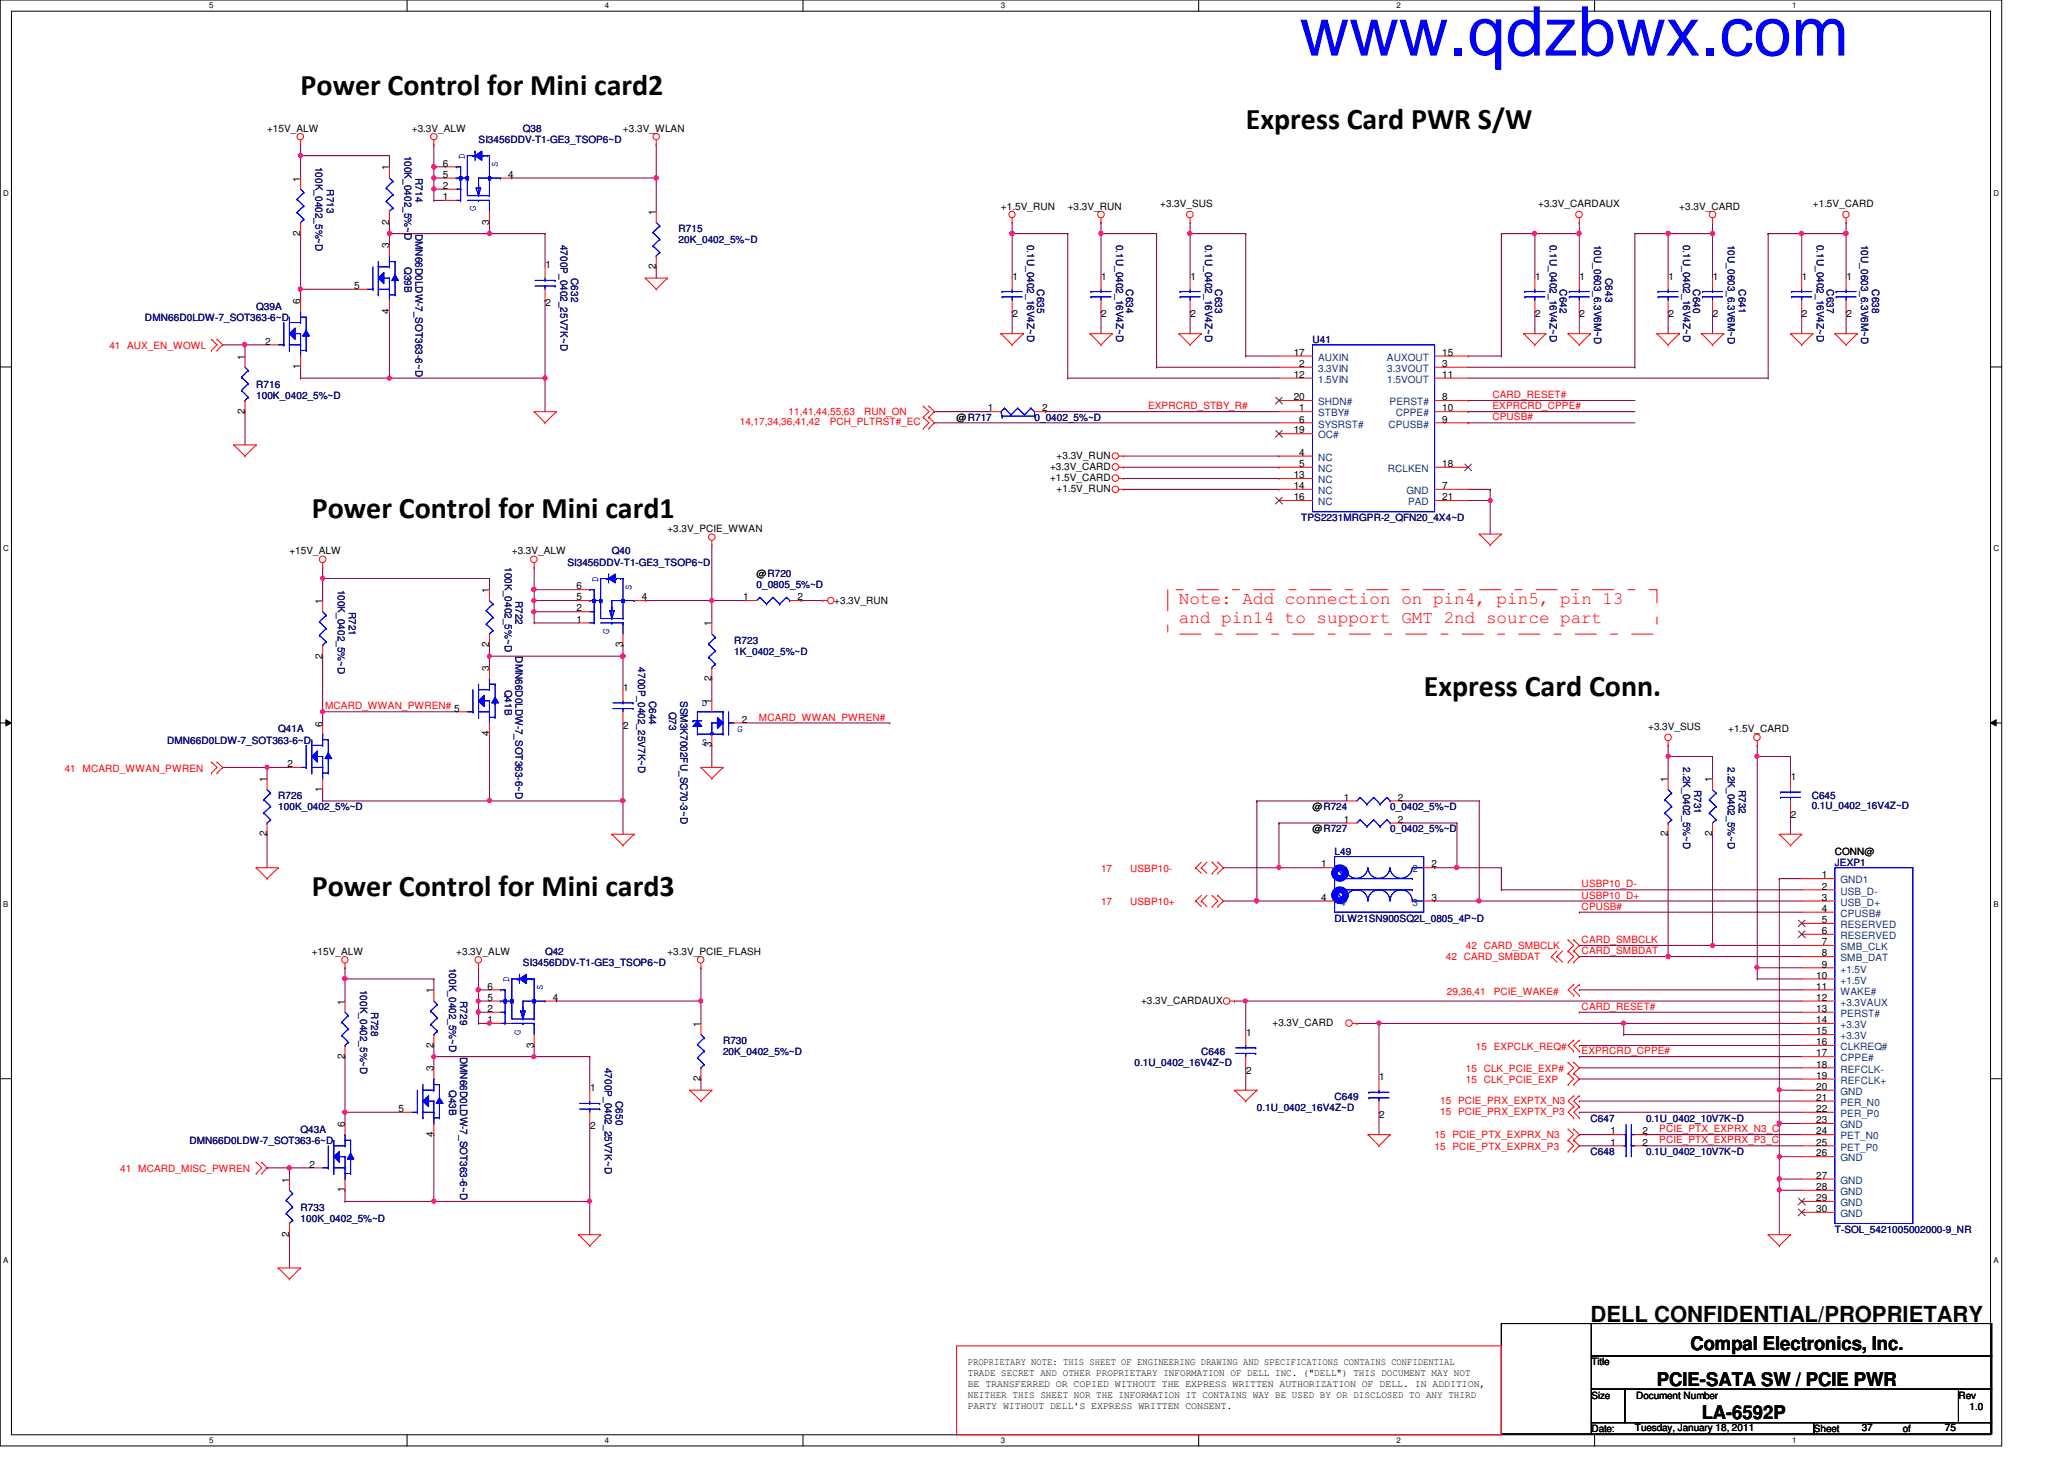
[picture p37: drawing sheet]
<svg xmlns="http://www.w3.org/2000/svg" width="297mm" height="210mm" viewBox="0 0 297 210" stroke-linecap="round" stroke-linejoin="round" font-family="sans-serif">
<defs><g id="words">
<text font-size="9.9" fill="#00f" x="187" y="8">www.qdzbwx.com</text>
<g font-size="4.3">
<text x="43.3" y="13.7">Power Control for Mini card2</text>
<text x="179.3" y="18.5">Express Card PWR S/W</text>
<text x="44.9" y="74.5">Power Control for Mini card1</text>
<text x="204.9" y="100.1">Express Card Conn.</text>
<text x="44.9" y="128.9">Power Control for Mini card3</text>
</g>
<text font-size="3.2" x="228.9" y="190.2">DELL CONFIDENTIAL/PROPRIETARY</text>
<g font-size="2.7">
<text x="243.3" y="194.3">Compal Electronics, Inc.</text>
<text x="238.5" y="199.4">PCIE-SATA SW / PCIE PWR</text>
<text x="244.9" y="204.2">LA-6592P</text>
</g>
<g font-size="2.5" fill="#f00">
<text x="169.7" y="86.9">Note: Add connection on pin4, pin5, pin 13</text>
<text x="169.7" y="89.7">and pin14 to support GMT 2nd source part</text>
</g>
<g font-size="1.4">
<text x="38.4" y="19">+15V_ALW</text>
<text x="59.3" y="19">+3.3V_ALW</text>
<text x="63.8" y="24">6</text>
<text x="89.7" y="19">+3.3V_WLAN</text>
<text x="43.2" y="26.1" transform="rotate(-90 43.2 26.1)">1</text>
<text x="56" y="24.5" transform="rotate(-90 56 24.5)">1</text>
<text x="63.8" y="27.2">2</text>
<text x="63.8" y="25.6">5</text>
<text x="63.8" y="28.8">1</text>
<text x="73.1" y="25.6">4</text>
<text x="167" y="29.8">+3.3V_SUS</text>
<text x="221.4" y="29.8">+3.3V_CARDAUX</text>
<text x="260.9" y="29.8">+1.5V_CARD</text>
<text x="43.2" y="33.9" transform="rotate(-90 43.2 33.9)">2</text>
<text x="56" y="35.7" transform="rotate(-90 56 35.7)">3</text>
<text x="56" y="32.3" transform="rotate(-90 56 32.3)">2</text>
<text x="70.4" y="32.3" transform="rotate(-90 70.4 32.3)">3</text>
<text x="94.4" y="30.9" transform="rotate(-90 94.4 30.9)">1</text>
<text x="144.1" y="30.2">+1.5V_RUN</text>
<text x="153.7" y="30.2">+3.3V_RUN</text>
<text x="241.7" y="30.2">+3.3V_CARD</text>
<text x="51" y="41.6">5</text>
<text x="78.5" y="38.6">1</text>
<text x="94.4" y="38.7" transform="rotate(-90 94.4 38.7)">2</text>
<text x="145.7" y="40.2">1</text>
<text x="158.5" y="40.2">1</text>
<text x="171.3" y="40.2">1</text>
<text x="220.9" y="40.2">1</text>
<text x="227.3" y="40.2">1</text>
<text x="240.1" y="40.2">1</text>
<text x="246.5" y="40.2">1</text>
<text x="259.3" y="40.2">1</text>
<text x="265.7" y="40.2">1</text>
<text x="43.2" y="43.7" transform="rotate(-90 43.2 43.7)">6</text>
<text x="56" y="45.1" transform="rotate(-90 56 45.1)">4</text>
<text x="78.5" y="44.1">2</text>
<text x="145.7" y="45.7">2</text>
<text x="158.5" y="45.7">2</text>
<text x="171.3" y="45.7">2</text>
<text x="220.9" y="45.7">2</text>
<text x="227.3" y="45.7">2</text>
<text x="240.1" y="45.7">2</text>
<text x="246.5" y="45.7">2</text>
<text x="259.3" y="45.7">2</text>
<text x="265.7" y="45.7">2</text>
<text x="35.2" y="51.7" transform="rotate(-90 35.2 51.7)">1</text>
<text x="38.1" y="49.6">2</text>
<text x="43.2" y="53.1" transform="rotate(-90 43.2 53.1)">1</text>
<text x="186.2" y="51.2">17</text>
<text x="187" y="52.8">2</text>
<text x="207.6" y="52.8">3</text>
<text x="207.6" y="51.2">15</text>
<text x="35.2" y="59.5" transform="rotate(-90 35.2 59.5)">2</text>
<text x="142.2" y="59.2">1</text>
<text x="150" y="59.2">2</text>
<text x="186.2" y="54.4">12</text>
<text x="186.2" y="57.6">20</text>
<text x="187" y="59.2">1</text>
<text x="207.6" y="57.6">8</text>
<text x="207.6" y="59.2">10</text>
<text x="207.6" y="54.4">11</text>
<text x="137.7" y="60.6">@R717</text>
<text x="152.1" y="66">+3.3V_RUN</text>
<text x="186.2" y="62.4">19</text>
<text x="187" y="65.6">4</text>
<text x="187" y="60.8">6</text>
<text x="207.6" y="60.8">9</text>
<text x="151.1" y="67.6">+3.3V_CARD</text>
<text x="151.1" y="69.2">+1.5V_CARD</text>
<text x="152.1" y="70.8">+1.5V_RUN</text>
<text x="186.2" y="68.8">13</text>
<text x="186.2" y="70.4">14</text>
<text x="186.2" y="72">16</text>
<text x="187" y="67.2">5</text>
<text x="207.6" y="70.4">7</text>
<text x="207.6" y="67.2">18</text>
<text x="207.6" y="72">21</text>
<text x="96.1" y="76.6">+3.3V_PCIE_WWAN</text>
<text x="41.7" y="79.8">+15V_ALW</text>
<text x="73.7" y="79.8">+3.3V_ALW</text>
<text x="108.9" y="83">@R720</text>
<text x="46.4" y="86.9" transform="rotate(-90 46.4 86.9)">1</text>
<text x="70.4" y="85.3" transform="rotate(-90 70.4 85.3)">1</text>
<text x="83" y="84.8">6</text>
<text x="83" y="88">2</text>
<text x="83" y="86.4">5</text>
<text x="83" y="89.6">1</text>
<text x="92.4" y="86.4">4</text>
<text x="107" y="86.4">1</text>
<text x="114.8" y="86.4">2</text>
<text x="120.1" y="86.8">+3.3V_RUN</text>
<text x="46.4" y="94.7" transform="rotate(-90 46.4 94.7)">2</text>
<text x="70.4" y="93.1" transform="rotate(-90 70.4 93.1)">2</text>
<text x="89.6" y="93.1" transform="rotate(-90 89.6 93.1)">3</text>
<text x="102.4" y="90.1" transform="rotate(-90 102.4 90.1)">1</text>
<text x="70.4" y="96.5" transform="rotate(-90 70.4 96.5)">3</text>
<text x="89.7" y="99.4">1</text>
<text x="102.4" y="101.3" transform="rotate(-90 102.4 101.3)">1</text>
<text x="102.4" y="97.9" transform="rotate(-90 102.4 97.9)">2</text>
<text x="46.4" y="104.5" transform="rotate(-90 46.4 104.5)">6</text>
<text x="70.4" y="105.9" transform="rotate(-90 70.4 105.9)">4</text>
<text x="89.7" y="104.9">2</text>
<text x="102.4" y="107.5" transform="rotate(-90 102.4 107.5)">3</text>
<text x="106.8" y="104">2</text>
<text x="237.2" y="105.1">+3.3V_SUS</text>
<text x="248.7" y="105.4">+1.5V_CARD</text>
<text x="38.4" y="112.5" transform="rotate(-90 38.4 112.5)">1</text>
<text x="41.4" y="110.4">2</text>
<text x="46.4" y="113.9" transform="rotate(-90 46.4 113.9)">1</text>
<text x="240" y="112.5" transform="rotate(-90 240 112.5)">1</text>
<text x="246.4" y="112.5" transform="rotate(-90 246.4 112.5)">1</text>
<text x="257.7" y="112.2">1</text>
<text x="188.9" y="119.8">@R727</text>
<text x="188.9" y="116.6">@R724</text>
<text x="193.4" y="118.4">1</text>
<text x="193.4" y="115.2">1</text>
<text x="201.2" y="118.4">2</text>
<text x="201.2" y="115.2">2</text>
<text x="257.7" y="117.7">2</text>
<text x="38.4" y="120.3" transform="rotate(-90 38.4 120.3)">2</text>
<text x="190.2" y="124.8">1</text>
<text x="206" y="124.8">2</text>
<text x="240" y="120.3" transform="rotate(-90 240 120.3)">2</text>
<text x="246.4" y="120.3" transform="rotate(-90 246.4 120.3)">2</text>
<text x="264.1" y="123">CONN@</text>
<text x="190.2" y="129.6">4</text>
<text x="206" y="129.6">3</text>
<text x="262.2" y="131.2">4</text>
<text x="262.2" y="129.6">3</text>
<text x="262.2" y="128">2</text>
<text x="262.2" y="126.4">1</text>
<text x="44.9" y="137.4">+15V_ALW</text>
<text x="65.7" y="137.4">+3.3V_ALW</text>
<text x="96.1" y="137.4">+3.3V_PCIE_FLASH</text>
<text x="262.2" y="137.6">8</text>
<text x="262.2" y="136">7</text>
<text x="262.2" y="134.4">6</text>
<text x="262.2" y="132.8">5</text>
<text x="62.4" y="142.9" transform="rotate(-90 62.4 142.9)">1</text>
<text x="70.1" y="142.4">6</text>
<text x="70.1" y="144">5</text>
<text x="79.5" y="144">4</text>
<text x="261.4" y="144">12</text>
<text x="261.4" y="142.4">11</text>
<text x="261.4" y="140.8">10</text>
<text x="262.2" y="139.2">9</text>
<text x="49.6" y="144.5" transform="rotate(-90 49.6 144.5)">1</text>
<text x="70.1" y="145.6">2</text>
<text x="70.1" y="147.2">1</text>
<text x="100.8" y="147.7" transform="rotate(-90 100.8 147.7)">1</text>
<text x="164.2" y="144.4">+3.3V_CARDAUX</text>
<text x="179.3" y="149">1</text>
<text x="183.1" y="147.6">+3.3V_CARD</text>
<text x="261.4" y="148.8">15</text>
<text x="261.4" y="147.2">14</text>
<text x="261.4" y="145.6">13</text>
<text x="49.6" y="152.3" transform="rotate(-90 49.6 152.3)">2</text>
<text x="62.4" y="154.1" transform="rotate(-90 62.4 154.1)">3</text>
<text x="62.4" y="150.7" transform="rotate(-90 62.4 150.7)">2</text>
<text x="76.8" y="150.7" transform="rotate(-90 76.8 150.7)">3</text>
<text x="100.8" y="155.5" transform="rotate(-90 100.8 155.5)">2</text>
<text x="179.3" y="154.5">2</text>
<text x="198.5" y="155.4">1</text>
<text x="261.4" y="155.2">19</text>
<text x="261.4" y="153.6">18</text>
<text x="261.4" y="152">17</text>
<text x="261.4" y="150.4">16</text>
<text x="57.4" y="160">5</text>
<text x="84.9" y="157">1</text>
<text x="198.5" y="160.9">2</text>
<text x="261.4" y="161.6">23</text>
<text x="261.4" y="160">22</text>
<text x="261.4" y="158.4">21</text>
<text x="261.4" y="156.8">20</text>
<text x="44.5" y="168">2</text>
<text x="49.6" y="162.1" transform="rotate(-90 49.6 162.1)">6</text>
<text x="62.4" y="163.5" transform="rotate(-90 62.4 163.5)">4</text>
<text x="84.9" y="162.5">2</text>
<text x="231.8" y="164.8">1</text>
<text x="231.8" y="163.2">1</text>
<text x="236.4" y="164.8">2</text>
<text x="236.4" y="163.2">2</text>
<text x="261.4" y="166.4">26</text>
<text x="261.4" y="164.8">25</text>
<text x="261.4" y="163.2">24</text>
<text x="41.6" y="170.1" transform="rotate(-90 41.6 170.1)">1</text>
<text x="49.6" y="171.5" transform="rotate(-90 49.6 171.5)">1</text>
<text x="261.4" y="169.6">27</text>
<text x="261.4" y="171.2">28</text>
<text x="261.4" y="172.8">29</text>
<text x="41.6" y="177.9" transform="rotate(-90 41.6 177.9)">2</text>
<text x="261.4" y="174.4">30</text>
<text x="139.3" y="196.4">PROPRIETARY NOTE: THIS SHEET OF ENGINEERING DRAWING AND SPECIFICATIONS CONTAINS CONFIDENTIAL</text>
<text x="139.3" y="198">TRADE SECRET AND OTHER PROPRIETARY INFORMATION OF DELL INC. (&quot;DELL&quot;) THIS DOCUMENT MAY NOT</text>
<text x="229" y="196.4">Title</text>
<text x="139.3" y="199.6">BE TRANSFERRED OR COPIED WITHOUT THE EXPRESS WRITTEN AUTHORIZATION OF DELL. IN ADDITION,</text>
<text x="139.3" y="201.1">NEITHER THIS SHEET NOR THE INFORMATION IT CONTAINS WAY BE USED BY OR DISCLOSED TO ANY THIRD</text>
<text x="139.3" y="202.7">PARTY WITHOUT DELL'S EXPRESS WRITTEN CONSENT.</text>
<text x="229" y="201.2">Size</text>
<text x="235.5" y="201.2">Document Number</text>
<text x="281.9" y="201.2">Rev</text>
<text x="283.5" y="202.8">1.0</text>
<text x="229" y="206">Date:</text>
<text x="235.3" y="205.9">Tuesday, January 18, 2011</text>
<text x="261" y="206">Sheet</text>
<text x="267.9" y="205.9">37</text>
<text x="273.9" y="206">of</text>
<text x="279.9" y="205.9">75</text>
</g>
<g font-size="1.4" fill="#000080">
<text x="58.2" y="22.4" transform="rotate(90 58.2 22.4)">100K_0402_5%~D</text>
<text x="68.9" y="20.6">SI3456DDV-T1-GE3_TSOP6~D</text>
<text x="75.3" y="19">Q38</text>
<text x="45.4" y="24" transform="rotate(90 45.4 24)">100K_0402_5%~D</text>
<text x="47" y="27.2" transform="rotate(90 47 27.2)">R713</text>
<text x="59.8" y="25.6" transform="rotate(90 59.8 25.6)">R714</text>
<text x="59.8" y="33.6" transform="rotate(90 59.8 33.6)">DMN66D0LDW-7_SOT363-6~D</text>
<text x="80.6" y="35.2" transform="rotate(90 80.6 35.2)">4700P_0402_25V7K~D</text>
<text x="97.7" y="33.4">R715</text>
<text x="97.7" y="35">20K_0402_5%~D</text>
<text x="147.8" y="35.2" transform="rotate(90 147.8 35.2)">0.1U_0402_16V4Z~D</text>
<text x="160.7" y="35.2" transform="rotate(90 160.7 35.2)">0.1U_0402_16V4Z~D</text>
<text x="173.4" y="35.2" transform="rotate(90 173.4 35.2)">0.1U_0402_16V4Z~D</text>
<text x="223.1" y="35.2" transform="rotate(90 223.1 35.2)">0.1U_0402_16V4Z~D</text>
<text x="229.4" y="35.2" transform="rotate(90 229.4 35.2)">10U_0603_6.3V6M~D</text>
<text x="242.2" y="35.2" transform="rotate(90 242.2 35.2)">0.1U_0402_16V4Z~D</text>
<text x="248.7" y="35.2" transform="rotate(90 248.7 35.2)">10U_0603_6.3V6M~D</text>
<text x="261.4" y="35.2" transform="rotate(90 261.4 35.2)">0.1U_0402_16V4Z~D</text>
<text x="267.8" y="35.2" transform="rotate(90 267.8 35.2)">10U_0603_6.3V6M~D</text>
<text x="58.2" y="38.4" transform="rotate(90 58.2 38.4)">Q39B</text>
<text x="82.2" y="40" transform="rotate(90 82.2 40)">C632</text>
<text x="149.3" y="41.6" transform="rotate(90 149.3 41.6)">C635</text>
<text x="162.1" y="41.6" transform="rotate(90 162.1 41.6)">C634</text>
<text x="174.9" y="41.6" transform="rotate(90 174.9 41.6)">C633</text>
<text x="224.5" y="41.6" transform="rotate(90 224.5 41.6)">C642</text>
<text x="231.1" y="40" transform="rotate(90 231.1 40)">C643</text>
<text x="243.7" y="41.6" transform="rotate(90 243.7 41.6)">C640</text>
<text x="250.2" y="41.6" transform="rotate(90 250.2 41.6)">C641</text>
<text x="262.9" y="41.6" transform="rotate(90 262.9 41.6)">C637</text>
<text x="269.4" y="41.6" transform="rotate(90 269.4 41.6)">C638</text>
<text x="20.9" y="46.2">DMN66D0LDW-7_SOT363-6~D</text>
<text x="36.9" y="44.6">Q39A</text>
<text x="188.9" y="49.4">U41</text>
<text x="36.9" y="55.8">R716</text>
<text x="36.9" y="57.4">100K_0402_5%~D</text>
<text x="148.9" y="60.6">0_0402_5%~D</text>
<text x="187.3" y="75">TPS2231MRGPR-2_QFN20_4X4~D</text>
<text x="72.6" y="81.6" transform="rotate(90 72.6 81.6)">100K_0402_5%~D</text>
<text x="81.7" y="81.4">SI3456DDV-T1-GE3_TSOP6~D</text>
<text x="88" y="79.8">Q40</text>
<text x="48.6" y="84.8" transform="rotate(90 48.6 84.8)">100K_0402_5%~D</text>
<text x="50.2" y="88" transform="rotate(90 50.2 88)">R721</text>
<text x="74.2" y="86.4" transform="rotate(90 74.2 86.4)">R722</text>
<text x="108.9" y="84.6">0_0805_5%~D</text>
<text x="74.2" y="94.4" transform="rotate(90 74.2 94.4)">DMN66D0LDW-7_SOT363-6~D</text>
<text x="105.7" y="92.6">R723</text>
<text x="105.7" y="94.2">1K_0402_5%~D</text>
<text x="72.6" y="99.2" transform="rotate(90 72.6 99.2)">Q41B</text>
<text x="91.8" y="96" transform="rotate(90 91.8 96)">4700P_0402_25V7K~D</text>
<text x="93.4" y="100.8" transform="rotate(90 93.4 100.8)">C644</text>
<text x="97.9" y="100.8" transform="rotate(90 97.9 100.8)">SSM3K7002FU_SC70-3~D</text>
<text x="24" y="107">DMN66D0LDW-7_SOT363-6~D</text>
<text x="40" y="105.4">Q41A</text>
<text x="96.3" y="102.4" transform="rotate(90 96.3 102.4)">Q73</text>
<text x="242.2" y="110.4" transform="rotate(90 242.2 110.4)">2.2K_0402_5%~D</text>
<text x="243.8" y="113.6" transform="rotate(90 243.8 113.6)">R731</text>
<text x="248.7" y="110.4" transform="rotate(90 248.7 110.4)">2.2K_0402_5%~D</text>
<text x="250.2" y="113.6" transform="rotate(90 250.2 113.6)">R732</text>
<text x="40" y="115">R726</text>
<text x="40" y="116.6">100K_0402_5%~D</text>
<text x="200.1" y="119.8">0_0402_5%~D</text>
<text x="200.1" y="116.6">0_0402_5%~D</text>
<text x="260.7" y="115">C645</text>
<text x="260.7" y="116.4">0.1U_0402_16V4Z~D</text>
<text x="192.1" y="123">L49</text>
<text x="264.1" y="124.6">JEXP1</text>
<text x="78.4" y="137.4">Q42</text>
<text x="192.1" y="132.6">DLW21SN900SQ2L_0805_4P~D</text>
<text x="51.8" y="142.4" transform="rotate(90 51.8 142.4)">100K_0402_5%~D</text>
<text x="64.6" y="139.2" transform="rotate(90 64.6 139.2)">100K_0402_5%~D</text>
<text x="75.3" y="139">SI3456DDV-T1-GE3_TSOP6~D</text>
<text x="53.4" y="145.6" transform="rotate(90 53.4 145.6)">R728</text>
<text x="66.2" y="144" transform="rotate(90 66.2 144)">R729</text>
<text x="66.2" y="152" transform="rotate(90 66.2 152)">DMN66D0LDW-7_SOT363-6~D</text>
<text x="87" y="153.6" transform="rotate(90 87 153.6)">4700P_0402_25V7K~D</text>
<text x="104.1" y="150.2">R730</text>
<text x="104.1" y="151.8">20K_0402_5%~D</text>
<text x="163.3" y="153.4">0.1U_0402_16V4Z~D</text>
<text x="172.9" y="151.8">C646</text>
<text x="64.6" y="156.8" transform="rotate(90 64.6 156.8)">Q43B</text>
<text x="88.6" y="158.4" transform="rotate(90 88.6 158.4)">C650</text>
<text x="180.9" y="159.8">0.1U_0402_16V4Z~D</text>
<text x="192.1" y="158.2">C649</text>
<text x="228.9" y="161.4">C647</text>
<text x="236.9" y="161.4">0.1U_0402_10V7K~D</text>
<text x="27.3" y="164.6">DMN66D0LDW-7_SOT363-6~D</text>
<text x="43.3" y="163">Q43A</text>
<text x="228.9" y="166.2">C648</text>
<text x="236.9" y="166.2">0.1U_0402_10V7K~D</text>
<text x="43.3" y="174.2">R733</text>
<text x="43.3" y="175.8">100K_0402_5%~D</text>
<text x="264.1" y="177.4">T-SOL_5421005002000-9_NR</text>
</g>
<g font-size="1.4" fill="#00f">
<text x="66.9" y="22.9" transform="rotate(-90 66.9 22.9)">D</text>
<text x="71.7" y="24" transform="rotate(-90 71.7 24)">S</text>
<text x="68.5" y="30.4" transform="rotate(-90 68.5 30.4)">G</text>
<text x="86.1" y="83.7" transform="rotate(-90 86.1 83.7)">D</text>
<text x="90.9" y="84.8" transform="rotate(-90 90.9 84.8)">S</text>
<text x="87.7" y="91.2" transform="rotate(-90 87.7 91.2)">G</text>
<text x="101" y="101.5">D</text>
<text x="101" y="107.1">S</text>
<text x="106.1" y="105.4">G</text>
<text x="73.3" y="141.3" transform="rotate(-90 73.3 141.3)">D</text>
<text x="78.1" y="142.4" transform="rotate(-90 78.1 142.4)">S</text>
<text x="74.9" y="148.8" transform="rotate(-90 74.9 148.8)">G</text>
</g>
<g font-size="1.4" fill="#f00">
<text x="15.7" y="50.2">41 AUX_EN_WOWL</text>
<text x="113.5" y="59.8">11,41,44,55,63</text>
<text x="124.4" y="59.8">RUN_ON</text>
<text x="165.2" y="58.9">EXPRCRD_STBY_R#</text>
<text x="214.8" y="58.9">EXPRCRD_CPPE#</text>
<text x="214.8" y="57.3">CARD_RESET#</text>
<text x="106.5" y="61.2">14,17,34,36,41,42</text>
<text x="119.4" y="61.2">PCH_PLTRST#_EC</text>
<text x="214.8" y="60.5">CPUSB#</text>
<text x="46.8" y="102.1">MCARD_WWAN_PWREN# 5</text>
<text x="109.2" y="103.7">MCARD_WWAN_PWREN#</text>
<text x="9.3" y="111">41 MCARD_WWAN_PWREN</text>
<text x="158.5" y="125.4">17</text>
<text x="162.6" y="125.4">USBP10-</text>
<text x="158.5" y="130.2">17</text>
<text x="162.6" y="130.2">USBP10+</text>
<text x="227.6" y="129.3">USBP10_D+</text>
<text x="227.6" y="127.7">USBP10_D-</text>
<text x="227.6" y="130.9">CPUSB#</text>
<text x="210.9" y="136.6">42 CARD_SMBCLK</text>
<text x="227.6" y="135.7">CARD_SMBCLK</text>
<text x="227.6" y="137.3">CARD_SMBDAT</text>
<text x="208.1" y="138.2">42 CARD_SMBDAT</text>
<text x="208.2" y="143.1">29,36,41</text>
<text x="215" y="143.1">PCIE_WAKE#</text>
<text x="227.6" y="145.3">CARD_RESET#</text>
<text x="210.9" y="154.2">15 CLK_PCIE_EXP#</text>
<text x="210.9" y="155.8">15 CLK_PCIE_EXP</text>
<text x="212.4" y="151.1">15 EXPCLK_REQ#</text>
<text x="227.6" y="151.7">EXPRCRD_CPPE#</text>
<text x="207.3" y="158.8">15 PCIE_PRX_EXPTX_N3</text>
<text x="207.3" y="160.4">15 PCIE_PRX_EXPTX_P3</text>
<text x="206.5" y="163.8">15 PCIE_PTX_EXPRX_N3</text>
<text x="206.5" y="165.4">15 PCIE_PTX_EXPRX_P3</text>
<text x="238.8" y="162.9">PCIE_PTX_EXPRX_N3_C</text>
<text x="238.8" y="164.5">PCIE_PTX_EXPRX_P3_C</text>
<text x="17.3" y="168.6">41 MCARD_MISC_PWREN</text>
</g>
<g font-size="1.4" fill="#004080">
<text x="189.7" y="53.5">3.3VIN</text>
<text x="189.7" y="51.9">AUXIN</text>
<text x="199.6" y="51.9">AUXOUT</text>
<text x="199.6" y="53.5">3.3VOUT</text>
<text x="189.7" y="59.9">STBY#</text>
<text x="189.7" y="55.1">1.5VIN</text>
<text x="189.7" y="58.3">SHDN#</text>
<text x="199.6" y="55.1">1.5VOUT</text>
<text x="200" y="58.3">PERST#</text>
<text x="200.9" y="59.9">CPPE#</text>
<text x="189.7" y="61.5">SYSRST#</text>
<text x="189.7" y="63.1">OC#</text>
<text x="199.8" y="61.5">CPUSB#</text>
<text x="189.7" y="66.3">NC</text>
<text x="189.7" y="67.9">NC</text>
<text x="189.7" y="69.5">NC</text>
<text x="189.7" y="71.1">NC</text>
<text x="199.7" y="67.9">RCLKEN</text>
<text x="202.4" y="71.1">GND</text>
<text x="189.7" y="72.7">NC</text>
<text x="202.6" y="72.7">PAD</text>
<text x="192.9" y="125.5">1</text>
<text x="203.3" y="125.5">2</text>
<text x="192.9" y="130.3">4</text>
<text x="203.3" y="130.3">3</text>
<text x="264.9" y="131.9">CPUSB#</text>
<text x="264.9" y="130.3">USB_D+</text>
<text x="264.9" y="128.7">USB_D-</text>
<text x="264.9" y="127.1">GND1</text>
<text x="264.9" y="136.7">SMB_CLK</text>
<text x="264.9" y="135.1">RESERVED</text>
<text x="264.9" y="133.5">RESERVED</text>
<text x="264.9" y="143.1">WAKE#</text>
<text x="264.9" y="141.5">+1.5V</text>
<text x="264.9" y="139.9">+1.5V</text>
<text x="264.9" y="138.3">SMB_DAT</text>
<text x="264.9" y="149.5">+3.3V</text>
<text x="264.9" y="147.9">+3.3V</text>
<text x="264.9" y="146.3">PERST#</text>
<text x="264.9" y="144.7">+3.3VAUX</text>
<text x="264.9" y="155.9">REFCLK+</text>
<text x="264.9" y="154.3">REFCLK-</text>
<text x="264.9" y="152.7">CPPE#</text>
<text x="264.9" y="151.1">CLKREQ#</text>
<text x="264.9" y="160.7">PER_P0</text>
<text x="264.9" y="159.1">PER_N0</text>
<text x="264.9" y="157.5">GND</text>
<text x="264.9" y="167.1">GND</text>
<text x="264.9" y="165.5">PET_P0</text>
<text x="264.9" y="163.9">PET_N0</text>
<text x="264.9" y="162.3">GND</text>
<text x="264.9" y="170.3">GND</text>
<text x="264.9" y="171.9">GND</text>
<text x="264.9" y="173.5">GND</text>
<text x="264.9" y="175.1">GND</text>
</g>
<g font-size="1.1">
<text x="30.1" y="1.1">5</text>
<text x="87" y="1.1">4</text>
<text x="144" y="1.1">3</text>
<text x="201" y="1.1">2</text>
<text x="257.9" y="1.1">1</text>
<text x=".5" y="28.2">D</text>
<text x="286.9" y="28.2">D</text>
<text x=".5" y="79.3">C</text>
<text x="286.9" y="79.3">C</text>
<text x=".5" y="130.6">B</text>
<text x="286.9" y="130.6">B</text>
<text x=".5" y="181.7">A</text>
<text x="286.9" y="181.7">A</text>
<text x="30.1" y="207.6">5</text>
<text x="87" y="207.6">4</text>
<text x="144" y="207.6">3</text>
<text x="201" y="207.6">2</text>
<text x="257.9" y="207.6">1</text>
</g>
</g></defs>
<path d="M0 0h288.1v208h-288.1zM1.6 1.6h284.9v204.8h-284.9z" fill="none" stroke="#000" stroke-width=".14"/>
<g fill="#fff">
<path d="M30.1 .2h.6v1.2h-.6z"/>
<path d="M30.1 206.6h.6v1.2h-.6z"/>
</g>
<path d="M58.6 0v1.6M58.6 206.4v1.6" fill="none" stroke="#000" stroke-width=".14"/>
<g fill="#fff">
<path d="M87 .2h.6v1.2h-.6z"/>
<path d="M87 206.6h.6v1.2h-.6z"/>
</g>
<path d="M115.6 0v1.6M115.6 206.4v1.6" fill="none" stroke="#000" stroke-width=".14"/>
<g fill="#fff">
<path d="M144 .2h.6v1.2h-.6z"/>
<path d="M144 206.6h.6v1.2h-.6z"/>
</g>
<path d="M172.5 0v1.6M172.5 206.4v1.6" fill="none" stroke="#000" stroke-width=".14"/>
<g fill="#fff">
<path d="M201 .2h.5v1.2h-.5z"/>
<path d="M201 206.6h.5v1.2h-.5z"/>
</g>
<path d="M229.5 0v1.6M229.5 206.4v1.6" fill="none" stroke="#000" stroke-width=".14"/>
<g fill="#fff">
<path d="M257.9 .2h.6v1.2h-.6z"/>
<path d="M257.9 206.6h.6v1.2h-.6z"/>
<path d="M.5 27.2h.7v1.2h-.7z"/>
<path d="M286.9 27.2h.8v1.2h-.8z"/>
<path d="M.5 78.4h.7v1.1h-.7z"/>
<path d="M286.9 78.4h.8v1.1h-.8z"/>
</g>
<path d="M0 52.8h1.6M286.5 52.8h1.6" fill="none" stroke="#000" stroke-width=".14"/>
<g fill="#fff">
<path d="M.5 129.6h.7v1.2h-.7z"/>
<path d="M286.9 129.6h.7v1.2h-.7z"/>
</g>
<path d="M0 104h1.6M.8 103.5l.8 .5-.8 .4zM286.5 104l.8-.5v.9zM286.5 104h1.6" fill="none" stroke="#000" stroke-width=".14"/>
<path d="M.8 103.5l.8 .5-.8 .4zM286.5 104l.8-.5v.9z" fill="#000"/>
<g fill="#fff">
<path d="M.5 180.8h.7v1.1h-.7z"/>
<path d="M286.9 180.8h.7v1.1h-.7z"/>
</g>
<path d="M0 155.2h1.6M286.5 155.2h1.6" fill="none" stroke="#000" stroke-width=".14"/>
<path d="M246.5 33.6h.1M246.5 33.6v6.4M259.3 44.8h.1M259.3 44.8v3.2" fill="none" stroke="#800040" stroke-width=".14"/>
<circle cx="246.5" cy="33.6" r=".31" fill="#f0f"/>
<circle cx="246.5" cy="33.6" r=".31" fill="none" stroke="#f0f" stroke-width=".14"/>
<g fill="none" stroke="#800040" stroke-width=".14">
<path d="M158.4 33.6h.1M158.4 33.6v6.4M216.1 33.6h.1M216.1 33.6h4.8M220.9 33.6h.1M220.9 33.6v6.4M240.1 33.6h.1M240.1 33.6v6.4M145.7 44.8h.1M145.7 44.8v3.2M158.4 44.8h.1M158.4 44.8v3.2"/>
<path d="M220.9 44.8h.1M220.9 44.8v3.2M240.1 44.8h.1M240.1 44.8v3.2"/>
</g>
<circle cx="158.4" cy="33.6" r=".31" fill="#f0f"/>
<circle cx="158.4" cy="33.6" r=".31" fill="none" stroke="#f0f" stroke-width=".14"/>
<path d="M259.3 33.6h.1M259.3 33.6v6.4M179.3 51.2h.1M179.3 51.2h4.8M211.3 59.2h.1M211.3 59.2h24M134.4 60.8h.1M134.4 60.8h49.7M214.5 72h.1M214.5 72v4.8" fill="none" stroke="#800040" stroke-width=".14"/>
<circle cx="214.5" cy="72" r=".3" fill="#f0f"/>
<circle cx="214.5" cy="72" r=".3" fill="none" stroke="#f0f" stroke-width=".14"/>
<path d="M145.7 33.6h.1M145.7 33.6v6.4M171.3 33.6h.1M171.3 33.6v6.4M265.7 33.6h.1M265.7 33.6v6.4M171.3 44.8h.1M171.3 44.8v3.2M211.3 57.6h.1M211.3 57.6h24M265.7 44.8h.1M265.7 44.8v3.2" fill="none" stroke="#800040" stroke-width=".14"/>
<circle cx="265.7" cy="33.6" r=".32" fill="#f0f"/>
<circle cx="265.7" cy="33.6" r=".32" fill="none" stroke="#f0f" stroke-width=".14"/>
<path d="M227.3 33.6h.1M227.3 33.6v6.4" fill="none" stroke="#800040" stroke-width=".14"/>
<circle cx="227.2" cy="33.6" r=".31" fill="#f0f"/>
<circle cx="227.2" cy="33.6" r=".31" fill="none" stroke="#f0f" stroke-width=".14"/>
<path d="M220.9 33.6h.1M220.9 33.6h6.4M227.3 44.8h.1M227.3 44.8v3.2" fill="none" stroke="#800040" stroke-width=".14"/>
<circle cx="220.8" cy="33.6" r=".31" fill="#f0f"/>
<circle cx="220.8" cy="33.6" r=".31" fill="none" stroke="#f0f" stroke-width=".14"/>
<path d="M134.4 59.2h.1M134.4 59.2h8M150.4 59.2h.1M150.4 59.2h33.7M211.3 60.8h.1M211.3 60.8h24M184.1 118.4h.1M184.1 118.4h9.6M201.7 118.4h.1M201.7 118.4h8M209.7 118.4h.1M209.7 118.4v6.4" fill="none" stroke="#800040" stroke-width=".14"/>
<circle cx="209.7" cy="124.8" r=".31" fill="#f0f"/>
<circle cx="209.7" cy="124.8" r=".31" fill="none" stroke="#f0f" stroke-width=".14"/>
<path d="M184.1 118.4h.1M184.1 118.4v6.4h-8M176.1 124.8h.1" fill="none" stroke="#800040" stroke-width=".14"/>
<circle cx="184.1" cy="124.8" r=".3" fill="#f0f"/>
<circle cx="184.1" cy="124.8" r=".3" fill="none" stroke="#f0f" stroke-width=".14"/>
<path d="M206.5 124.8h.1M206.5 124.8h3.2M212.9 129.6h.1M212.9 129.6h46.4" fill="none" stroke="#800040" stroke-width=".14"/>
<circle cx="212.8" cy="129.6" r=".31" fill="#f0f"/>
<circle cx="212.8" cy="129.6" r=".31" fill="none" stroke="#f0f" stroke-width=".14"/>
<g fill="none" stroke="#800040" stroke-width=".14">
<path d="M180.9 115.2h.1M180.9 115.2h12.8M180.9 115.2v14.4h-4.8M201.7 115.2h.1M201.7 115.2h11.2M212.9 115.2h.1M212.9 115.2v14.4h-6.4M176.1 129.6h.1M184.1 124.8h.1M184.1 124.8h6.4M206.5 129.6h.1M209.7 124.8h.1"/>
<path d="M209.7 124.8h6.4M216.1 128h.1M216.1 124.8h.1M216.1 128h43.2M216.1 124.8v3.2"/>
</g>
<circle cx="180.8" cy="129.6" r=".31" fill="#f0f"/>
<circle cx="180.8" cy="129.6" r=".31" fill="none" stroke="#f0f" stroke-width=".14"/>
<g fill="none" stroke="#800040" stroke-width=".14">
<path d="M240.1 108.8h.1M240.1 108.8h6.4M240.1 108.8v3.2M246.5 108.8h.1M246.5 108.8v3.2M180.9 129.6h.1M180.9 129.6h9.6M240.1 120h.1M240.1 120v17.6M246.5 120h.1M246.5 120v16M236.9 163.2h.1"/>
<path d="M236.9 164.8h.1M236.9 163.2h22.4M236.9 164.8h22.4"/>
</g>
<circle cx="240.1" cy="108.8" r=".3" fill="#f0f"/>
<circle cx="240.1" cy="108.8" r=".3" fill="none" stroke="#f0f" stroke-width=".14"/>
<path d="M240.1 107.2h.1M240.1 107.2v1.6M227.3 136h.1M227.3 137.6h.1M227.3 136h19.2M227.3 137.6h12.8M179.3 153.6h.1M179.3 144h.1M179.3 144v4.8M179.3 153.6v3.2M179.3 144h80" fill="none" stroke="#800040" stroke-width=".14"/>
<circle cx="179.2" cy="144" r=".3" fill="#f0f"/>
<circle cx="179.2" cy="144" r=".3" fill="none" stroke="#f0f" stroke-width=".14"/>
<path d="M177.7 144h.1M177.7 144h1.6M195.3 147.2h.1M195.3 147.2h3.2M198.5 147.2h.1M198.5 147.2v8M227.3 145.6h.1M227.3 145.6h32M198.5 160h.1M198.5 160v3.2" fill="none" stroke="#800040" stroke-width=".14"/>
<circle cx="198.5" cy="147.2" r=".3" fill="#f0f"/>
<circle cx="198.5" cy="147.2" r=".3" fill="none" stroke="#f0f" stroke-width=".14"/>
<path d="M233.7 147.2h.1M233.7 147.2h25.6" fill="none" stroke="#800040" stroke-width=".14"/>
<circle cx="233.7" cy="147.2" r=".31" fill="#f0f"/>
<circle cx="233.7" cy="147.2" r=".31" fill="none" stroke="#f0f" stroke-width=".14"/>
<path d="M252.9 108.8h.1M252.9 108.8h4.8M257.7 116.8h.1M257.7 116.8v3.2M252.9 139.2h.1M252.9 139.2v1.6M198.5 147.2h.1M198.5 147.2h35.2M233.7 148.8h.1M233.7 148.8h25.6" fill="none" stroke="#800040" stroke-width=".14"/>
<circle cx="252.9" cy="139.2" r=".3" fill="#f0f"/>
<circle cx="252.9" cy="139.2" r=".3" fill="none" stroke="#f0f" stroke-width=".14"/>
<path d="M252.9 107.2h.1M252.9 108.8h.1M252.9 107.2v32M257.7 108.8h.1M257.7 108.8v3.2M227.3 131.2h.1M227.3 131.2h32M252.9 139.2h.1M252.9 139.2h6.4M252.9 140.8h.1M252.9 140.8h6.4" fill="none" stroke="#800040" stroke-width=".14"/>
<circle cx="252.9" cy="108.8" r=".3" fill="#f0f"/>
<circle cx="252.9" cy="108.8" r=".3" fill="none" stroke="#f0f" stroke-width=".14"/>
<path d="M227.3 142.4h.1M227.3 142.4h32M233.7 147.2h.1M233.7 147.2v1.6M256.1 171.2h.1M256.1 171.2v6.4" fill="none" stroke="#800040" stroke-width=".14"/>
<circle cx="256.1" cy="171.2" r=".3" fill="#f0f"/>
<circle cx="256.1" cy="171.2" r=".3" fill="none" stroke="#f0f" stroke-width=".14"/>
<g fill="none" stroke="#800040" stroke-width=".14">
<path d="M240.1 137.6h.1M240.1 137.6h19.2M256.1 126.4h.1M256.1 126.4h3.2M227.3 150.4h.1M227.3 152h.1M227.3 153.6h.1M227.3 155.2h.1M227.3 158.4h.1M227.3 150.4h32M227.3 152h32M227.3 153.6h32"/>
<path d="M227.3 155.2h32M227.3 158.4h32M227.3 160h.1M227.3 160h32"/>
</g>
<circle cx="240.1" cy="137.6" r=".31" fill="#f0f"/>
<circle cx="240.1" cy="137.6" r=".31" fill="none" stroke="#f0f" stroke-width=".14"/>
<path d="M246.5 136h.1M246.5 136h12.8" fill="none" stroke="#800040" stroke-width=".14"/>
<circle cx="246.5" cy="136" r=".3" fill="#f0f"/>
<circle cx="246.5" cy="136" r=".3" fill="none" stroke="#f0f" stroke-width=".14"/>
<path d="M256.1 126.4h.1M256.1 126.4v35.2M256.1 156.8h.1M256.1 156.8h3.2M256.1 161.6h.1M256.1 161.6h3.2" fill="none" stroke="#800040" stroke-width=".14"/>
<circle cx="256.1" cy="156.8" r=".3" fill="#f0f"/>
<circle cx="256.1" cy="156.8" r=".3" fill="none" stroke="#f0f" stroke-width=".14"/>
<path d="M256.1 166.4h.1M256.1 161.6h.1M256.1 166.4h3.2M256.1 161.6v4.8" fill="none" stroke="#800040" stroke-width=".14"/>
<circle cx="256.1" cy="161.6" r=".31" fill="#f0f"/>
<circle cx="256.1" cy="161.6" r=".31" fill="none" stroke="#f0f" stroke-width=".14"/>
<path d="M256.1 169.6h.1M256.1 166.4h.1M256.1 169.6h3.2M256.1 166.4v3.2" fill="none" stroke="#800040" stroke-width=".14"/>
<circle cx="256.1" cy="166.4" r=".3" fill="#f0f"/>
<circle cx="256.1" cy="166.4" r=".3" fill="none" stroke="#f0f" stroke-width=".14"/>
<path d="M256.1 171.2h.1M256.1 169.6h.1M256.1 171.2h3.2M256.1 169.6v1.6" fill="none" stroke="#800040" stroke-width=".14"/>
<circle cx="256.1" cy="169.6" r=".31" fill="#f0f"/>
<circle cx="256.1" cy="169.6" r=".31" fill="none" stroke="#f0f" stroke-width=".14"/>
<path d="M171.3 33.6h.1M171.3 33.6h8M179.3 33.6h.1M179.3 33.6v17.6" fill="none" stroke="#800040" stroke-width=".14"/>
<circle cx="171.2" cy="33.6" r=".31" fill="#f0f"/>
<circle cx="171.2" cy="33.6" r=".31" fill="none" stroke="#f0f" stroke-width=".14"/>
<path d="M145.7 33.6h.1M145.7 33.6h8M158.4 33.6h.1M158.4 32h.1M158.4 33.6h8.1M158.4 32v1.6M166.5 33.6h.1M166.5 33.6v19.2M171.3 32h.1M171.3 32v1.6M166.5 52.8h.1M166.5 52.8h17.6" fill="none" stroke="#800040" stroke-width=".14"/>
<circle cx="145.6" cy="33.6" r=".32" fill="#f0f"/>
<circle cx="145.6" cy="33.6" r=".32" fill="none" stroke="#f0f" stroke-width=".14"/>
<g fill="none" stroke="#800040" stroke-width=".14">
<path d="M145.7 32h.1M145.7 32v1.6M153.7 33.6h.1M153.7 33.6v20.8M216.1 33.6v17.6M227.3 32h.1M227.3 32v1.6M235.3 33.6h.1M235.3 33.6v19.2M240.1 33.6h.1M246.5 32h.1M246.5 32v1.6h-11.2"/>
<path d="M153.7 54.4h.1M153.7 54.4h30.4M211.3 51.2h.1M211.3 51.2h4.8M211.3 52.8h24M216.1 51.2h.1M235.3 52.8h.1"/>
</g>
<circle cx="240.1" cy="33.6" r=".31" fill="#f0f"/>
<circle cx="240.1" cy="33.6" r=".31" fill="none" stroke="#f0f" stroke-width=".14"/>
<path d="M254.5 33.6h.1M259.3 33.6h.1M265.7 32h.1M265.7 32v1.6h-11.2M246.5 44.8h.1M246.5 44.8v3.2" fill="none" stroke="#800040" stroke-width=".14"/>
<circle cx="259.2" cy="33.6" r=".31" fill="#f0f"/>
<circle cx="259.2" cy="33.6" r=".31" fill="none" stroke="#f0f" stroke-width=".14"/>
<g fill="none" stroke="#800040" stroke-width=".14">
<path d="M43.3 20.8h.1M43.3 22.4h.1M43.3 20.8v4.8M254.5 33.6h.1M254.5 33.6v20.8M211.3 54.4h43.2M254.5 54.4h.1M211.3 70.4h3.2M211.3 72h3.2M214.5 70.4h.1M214.5 72h.1M214.5 70.4v1.6"/>
<path d="M102.4 107.2h.1M102.4 107.2v3.2M107.3 104h20.8M128.1 104h.1"/>
</g>
<circle cx="43.2" cy="22.4" r=".3" fill="#f0f"/>
<circle cx="43.2" cy="22.4" r=".3" fill="none" stroke="#f0f" stroke-width=".14"/>
<path d="M94.4 38.4h.1M94.4 38.4v1.6M35.3 49.6h.1M35.3 49.6h3.1" fill="none" stroke="#800040" stroke-width=".14"/>
<circle cx="35.2" cy="49.6" r=".31" fill="#f0f"/>
<circle cx="35.2" cy="49.6" r=".31" fill="none" stroke="#f0f" stroke-width=".14"/>
<path d="M43.3 33.6h.1M43.3 33.6v9.6M43.3 41.6h.1" fill="none" stroke="#800040" stroke-width=".14"/>
<circle cx="43.2" cy="41.6" r=".31" fill="#f0f"/>
<circle cx="43.2" cy="41.6" r=".31" fill="none" stroke="#f0f" stroke-width=".14"/>
<path d="M35.3 49.6h.1M35.3 49.6v1.6M78.4 54.4h.1M78.4 54.4v4.8" fill="none" stroke="#800040" stroke-width=".14"/>
<circle cx="78.4" cy="54.4" r=".3" fill="#f0f"/>
<circle cx="78.4" cy="54.4" r=".3" fill="none" stroke="#f0f" stroke-width=".14"/>
<path d="M32 49.6h.1M32 49.6h3.3M43.3 54.4h.1M43.3 52.8h.1M43.3 54.4h35.1M43.3 52.8v1.6M56 54.4h.1" fill="none" stroke="#800040" stroke-width=".14"/>
<circle cx="56" cy="54.4" r=".3" fill="#f0f"/>
<circle cx="56" cy="54.4" r=".3" fill="none" stroke="#f0f" stroke-width=".14"/>
<path d="M62.4 25.6h.1M62.4 25.6v1.6" fill="none" stroke="#800040" stroke-width=".14"/>
<circle cx="62.4" cy="25.6" r=".31" fill="#f0f"/>
<circle cx="62.4" cy="25.6" r=".31" fill="none" stroke="#f0f" stroke-width=".14"/>
<path d="M70.4 33.6h.1M70.4 33.6h8" fill="none" stroke="#800040" stroke-width=".14"/>
<circle cx="70.4" cy="33.6" r=".31" fill="#f0f"/>
<circle cx="70.4" cy="33.6" r=".31" fill="none" stroke="#f0f" stroke-width=".14"/>
<g fill="none" stroke="#800040" stroke-width=".14">
<path d="M43.3 22.4h.1M43.3 22.4h12.7M56 33.6h.1M56 22.4h.1M56 22.4v1.6M56 33.6v1.6M70.4 32h.1M70.4 32v1.6M73.7 25.6h.1M78.4 33.6h.1M78.4 33.6v4.8M94.4 20.8h.1"/>
<path d="M94.4 20.8v4.8h-20.7"/>
</g>
<circle cx="94.4" cy="25.6" r=".31" fill="#f0f"/>
<circle cx="94.4" cy="25.6" r=".31" fill="none" stroke="#f0f" stroke-width=".14"/>
<path d="M62.4 24h.1M62.4 24h1.6" fill="none" stroke="#800040" stroke-width=".14"/>
<circle cx="62.4" cy="24" r=".3" fill="#f0f"/>
<circle cx="62.4" cy="24" r=".3" fill="none" stroke="#f0f" stroke-width=".14"/>
<path d="M62.4 24h.1M62.4 24v1.6" fill="none" stroke="#800040" stroke-width=".14"/>
<circle cx="62.4" cy="24" r=".3" fill="#f0f"/>
<circle cx="62.4" cy="24" r=".3" fill="none" stroke="#f0f" stroke-width=".14"/>
<path d="M62.4 28.8h.1M62.4 27.2h.1M62.4 28.8h1.6M62.4 27.2h1.6" fill="none" stroke="#800040" stroke-width=".14"/>
<circle cx="62.4" cy="27.2" r=".3" fill="#f0f"/>
<circle cx="62.4" cy="27.2" r=".3" fill="none" stroke="#f0f" stroke-width=".14"/>
<path d="M56 32h.1M56 33.6h.1M56 32v1.6M56 33.6h14.4M62.4 27.2h.1M62.4 25.6h.1M62.4 20.8h.1M62.4 20.8v3.2M62.4 27.2v1.6M62.4 25.6h1.6" fill="none" stroke="#800040" stroke-width=".14"/>
<circle cx="56" cy="33.6" r=".31" fill="#f0f"/>
<circle cx="56" cy="33.6" r=".31" fill="none" stroke="#f0f" stroke-width=".14"/>
<g fill="none" stroke="#800040" stroke-width=".14">
<path d="M35.3 59.2h.1M35.3 59.2v4.8M43.3 41.6h.1M43.3 41.6h8M56 44.8h.1M56 44.8v9.6M78.4 43.2h.1M78.4 43.2v11.2M76.9 86.4h.1M76.9 86.4v1.6M102.4 97.6h.1M102.4 97.6v3.2"/>
<path d="M115.3 86.4h.1M115.3 86.4h3.1"/>
</g>
<circle cx="76.8" cy="86.4" r=".3" fill="#f0f"/>
<circle cx="76.8" cy="86.4" r=".3" fill="none" stroke="#f0f" stroke-width=".14"/>
<path d="M70.4 94.4h.1M70.4 94.4h19.3" fill="none" stroke="#800040" stroke-width=".14"/>
<circle cx="89.6" cy="94.4" r=".31" fill="#f0f"/>
<circle cx="89.6" cy="94.4" r=".31" fill="none" stroke="#f0f" stroke-width=".14"/>
<circle cx="70.4" cy="94.4" r=".3" fill="#f0f"/>
<circle cx="70.4" cy="94.4" r=".3" fill="none" stroke="#f0f" stroke-width=".14"/>
<path d="M92.9 86.4h.1M92.9 86.4h9.5M70.4 105.6h.1M70.4 105.6v9.6" fill="none" stroke="#800040" stroke-width=".14"/>
<circle cx="102.4" cy="86.4" r=".3" fill="#f0f"/>
<circle cx="102.4" cy="86.4" r=".3" fill="none" stroke="#f0f" stroke-width=".14"/>
<path d="M70.4 94.4h.1M70.4 94.4v1.6M89.7 92.8h.1M89.7 94.4h.1M89.7 92.8v6.4" fill="none" stroke="#800040" stroke-width=".14"/>
<circle cx="89.6" cy="94.4" r=".31" fill="#f0f"/>
<circle cx="89.6" cy="94.4" r=".31" fill="none" stroke="#f0f" stroke-width=".14"/>
<path d="M76.9 84.8h.1M76.9 84.8v1.6" fill="none" stroke="#800040" stroke-width=".14"/>
<circle cx="76.8" cy="84.8" r=".3" fill="#f0f"/>
<circle cx="76.8" cy="84.8" r=".3" fill="none" stroke="#f0f" stroke-width=".14"/>
<path d="M76.9 84.8h.1M76.9 84.8h6.4" fill="none" stroke="#800040" stroke-width=".14"/>
<circle cx="76.8" cy="84.8" r=".3" fill="#f0f"/>
<circle cx="76.8" cy="84.8" r=".3" fill="none" stroke="#f0f" stroke-width=".14"/>
<path d="M46.4 81.6h.1M46.4 83.2h.1M46.4 81.6v4.8M46.4 83.2h24M46.4 102.4h.1M46.4 102.4h19.3" fill="none" stroke="#800040" stroke-width=".14"/>
<circle cx="46.4" cy="83.2" r=".3" fill="#f0f"/>
<circle cx="46.4" cy="83.2" r=".3" fill="none" stroke="#f0f" stroke-width=".14"/>
<path d="M70.4 83.2h.1M70.4 92.8h.1M70.4 83.2v1.6M70.4 92.8v1.6M76.9 81.6h.1M76.9 86.4h.1M76.9 88h.1M76.9 81.6v3.2M76.9 88v1.6M76.9 86.4h6.4M76.9 88h6.4" fill="none" stroke="#800040" stroke-width=".14"/>
<circle cx="76.8" cy="88" r=".3" fill="#f0f"/>
<circle cx="76.8" cy="88" r=".3" fill="none" stroke="#f0f" stroke-width=".14"/>
<path d="M76.9 89.6h.1M76.9 89.6h6.4M38.4 110.4h.1M38.4 110.4h3.3M38.4 120h.1M38.4 120v4.8" fill="none" stroke="#800040" stroke-width=".14"/>
<circle cx="38.4" cy="110.4" r=".3" fill="#f0f"/>
<circle cx="38.4" cy="110.4" r=".3" fill="none" stroke="#f0f" stroke-width=".14"/>
<path d="M70.4 115.2h.1M70.4 115.2h19.3" fill="none" stroke="#800040" stroke-width=".14"/>
<circle cx="89.6" cy="115.2" r=".31" fill="#f0f"/>
<circle cx="89.6" cy="115.2" r=".31" fill="none" stroke="#f0f" stroke-width=".14"/>
<circle cx="70.4" cy="115.2" r=".3" fill="#f0f"/>
<circle cx="70.4" cy="115.2" r=".3" fill="none" stroke="#f0f" stroke-width=".14"/>
<g fill="none" stroke="#800040" stroke-width=".14">
<path d="M102.4 78.4h.1M102.4 78.4v8M46.4 94.4h.1M46.4 94.4v9.6M102.4 86.4h.1M102.4 86.4h4.9M38.4 110.4h.1M38.4 110.4v1.6M46.4 113.6h.1M46.4 115.2h.1M46.4 102.4h.1M46.4 113.6v1.6"/>
<path d="M46.4 115.2h24M89.7 115.2h.1M89.7 115.2v4.8"/>
</g>
<circle cx="46.4" cy="102.4" r=".3" fill="#f0f"/>
<circle cx="46.4" cy="102.4" r=".3" fill="none" stroke="#f0f" stroke-width=".14"/>
<path d="M94.4 25.6h.1M94.4 25.6v4.8M102.4 86.4h.1M102.4 86.4v3.2M32 110.4h.1M32 110.4h6.4M89.7 104h.1M89.7 104v11.2M68.9 147.2h.1M68.9 147.2h8M70.4 147.2h.1" fill="none" stroke="#800040" stroke-width=".14"/>
<circle cx="70.4" cy="147.2" r=".3" fill="#f0f"/>
<circle cx="70.4" cy="147.2" r=".3" fill="none" stroke="#f0f" stroke-width=".14"/>
<path d="M68.9 144h.1M68.9 144v1.6" fill="none" stroke="#800040" stroke-width=".14"/>
<circle cx="68.8" cy="144" r=".3" fill="#f0f"/>
<circle cx="68.8" cy="144" r=".3" fill="none" stroke="#f0f" stroke-width=".14"/>
<path d="M76.9 152h.1M76.9 152h8" fill="none" stroke="#800040" stroke-width=".14"/>
<circle cx="76.8" cy="152" r=".3" fill="#f0f"/>
<circle cx="76.8" cy="152" r=".3" fill="none" stroke="#f0f" stroke-width=".14"/>
<path d="M49.7 140.8h.1M49.7 140.8h12.7M62.4 152h.1M62.4 140.8h.1M62.4 140.8v1.6M62.4 152v1.6M76.9 150.4h.1M76.9 150.4v1.6M84.9 152h.1M84.9 152v4.8M62.4 163.2h.1M62.4 163.2v9.6" fill="none" stroke="#800040" stroke-width=".14"/>
<circle cx="49.6" cy="140.8" r=".31" fill="#f0f"/>
<circle cx="49.6" cy="140.8" r=".31" fill="none" stroke="#f0f" stroke-width=".14"/>
<path d="M49.7 139.2h.1M49.7 139.2v4.8M49.7 140.8h.1M80 144h.1M80 144h20.9M41.7 177.6h.1M41.7 177.6v4.8M49.7 160h.1M49.7 160h8" fill="none" stroke="#800040" stroke-width=".14"/>
<circle cx="100.8" cy="144" r=".3" fill="#f0f"/>
<circle cx="100.8" cy="144" r=".3" fill="none" stroke="#f0f" stroke-width=".14"/>
<path d="M68.9 142.4h.1M68.9 142.4h1.5" fill="none" stroke="#800040" stroke-width=".14"/>
<circle cx="68.8" cy="142.4" r=".3" fill="#f0f"/>
<circle cx="68.8" cy="142.4" r=".3" fill="none" stroke="#f0f" stroke-width=".14"/>
<path d="M68.9 142.4h.1M68.9 142.4v1.6" fill="none" stroke="#800040" stroke-width=".14"/>
<circle cx="68.8" cy="142.4" r=".3" fill="#f0f"/>
<circle cx="68.8" cy="142.4" r=".3" fill="none" stroke="#f0f" stroke-width=".14"/>
<path d="M68.9 145.6h.1M68.9 145.6h1.5" fill="none" stroke="#800040" stroke-width=".14"/>
<circle cx="68.8" cy="145.6" r=".31" fill="#f0f"/>
<circle cx="68.8" cy="145.6" r=".31" fill="none" stroke="#f0f" stroke-width=".14"/>
<path d="M68.9 139.2h.1M68.9 139.2v3.2M62.4 150.4h.1M62.4 152h.1M62.4 150.4v1.6M62.4 152h14.5M68.9 145.6h.1M68.9 144h.1M68.9 145.6v1.6M68.9 144h1.5" fill="none" stroke="#800040" stroke-width=".14"/>
<circle cx="62.4" cy="152" r=".3" fill="#f0f"/>
<circle cx="62.4" cy="152" r=".3" fill="none" stroke="#f0f" stroke-width=".14"/>
<path d="M41.7 168h.1M41.7 168h3.2" fill="none" stroke="#800040" stroke-width=".14"/>
<circle cx="41.6" cy="168" r=".31" fill="#f0f"/>
<circle cx="41.6" cy="168" r=".31" fill="none" stroke="#f0f" stroke-width=".14"/>
<path d="M49.7 160h.1M49.7 160v1.6" fill="none" stroke="#800040" stroke-width=".14"/>
<circle cx="49.6" cy="160" r=".31" fill="#f0f"/>
<circle cx="49.6" cy="160" r=".31" fill="none" stroke="#f0f" stroke-width=".14"/>
<path d="M49.7 152h.1M49.7 152v8M41.7 168h.1M41.7 168v1.6M84.9 172.8h.1M84.9 172.8v4.8" fill="none" stroke="#800040" stroke-width=".14"/>
<circle cx="84.8" cy="172.8" r=".3" fill="#f0f"/>
<circle cx="84.8" cy="172.8" r=".3" fill="none" stroke="#f0f" stroke-width=".14"/>
<path d="M49.7 172.8h.1M49.7 171.2h.1M49.7 172.8h35.2M49.7 171.2v1.6M62.4 172.8h.1" fill="none" stroke="#800040" stroke-width=".14"/>
<circle cx="62.4" cy="172.8" r=".3" fill="#f0f"/>
<circle cx="62.4" cy="172.8" r=".3" fill="none" stroke="#f0f" stroke-width=".14"/>
<g fill="none" stroke="#800040" stroke-width=".14">
<path d="M161.7 65.6h22.4M161.7 67.2h22.4M161.7 70.4h22.4M161.7 68.8h22.4M184.1 65.6h.1M184.1 67.2h.1M184.1 70.4h.1M184.1 68.8h.1M100.9 139.2h.1M100.9 139.2v8M100.9 144h.1M100.9 155.2h.1"/>
<path d="M100.9 155.2v1.6M38.4 168h.1M38.4 168h3.3M84.9 161.6h.1M84.9 161.6v11.2M227.3 163.2h.1M227.3 164.8h.1M227.3 163.2h4.8M227.3 164.8h4.8"/>
</g>
<g fill="none" stroke="#f00" stroke-width=".14">
<path d="M43.3 20.8h.1M43.3 20.2v.6M62.4 20.8h.1M62.4 20.2v.6M94.4 20.8h.1M94.4 20.2v.6M145.7 32h.1M145.7 31.4v.6M158.4 32h.1M158.4 31.4v.6M171.3 32h.1M171.3 31.4v.6"/>
<path d="M227.3 32h.1M227.3 31.4v.6M246.5 32h.1M246.5 31.4v.6M265.7 32h.1M265.7 31.4v.6M30.4 50.4h.1M30.4 48.8h.1M30.4 48.8l.8 .8-.8 .8M31.2 48.8h.1M31.2 50.4h.1M31.2 48.8l.8 .8-.8 .8"/>
<path d="M76.9 59.2h.1M76.9 59.2h3.1M76.9 59.2l1.5 1.6M80 59.2h.1M80 59.2l-1.6 1.6M92.9 40h.1M92.9 40h3.2M92.9 40l1.5 1.6M94.4 41.6h.1M96.1 40h.1M96.1 40l-1.7 1.6M132.9 58.4h.1"/>
<path d="M132.9 58.4l.8 .8-.8 .8M133.7 58.4h.1M133.7 58.4l.7 .8-.7 .8M144.1 48h.1M144.1 48h3.2M144.1 48l1.6 1.6M145.7 49.6h.1M147.3 48h.1M147.3 48l-1.6 1.6M156.9 48h.1M156.9 48h3.2M156.9 48l1.5 1.6"/>
<path d="M158.4 49.6h.1M160.1 48h.1M160.1 48l-1.7 1.6M169.7 48h.1M169.7 48h3.2M169.7 48l1.6 1.6M171.3 49.6h.1M172.9 48h.1M172.9 48l-1.6 1.6M219.3 48h.1M219.3 48h3.2M219.3 48l1.6 1.6"/>
<path d="M220.9 49.6h.1M222.5 48h.1M222.5 48l-1.6 1.6M225.7 48h.1M225.7 48h3.2M225.7 48l1.6 1.6M227.3 49.6h.1M228.9 48h.1M228.9 48l-1.6 1.6M238.5 48h.1M238.5 48h3.2M238.5 48l1.6 1.6"/>
<path d="M240.1 49.6h.1M241.7 48h.1M241.7 48l-1.6 1.6M244.9 48h.1M244.9 48h3.2M244.9 48l1.6 1.6M246.5 49.6h.1M248.1 48h.1M248.1 48l-1.6 1.6M257.7 48h.1M257.7 48h3.2M257.7 48l1.6 1.6"/>
<path d="M259.3 49.6h.1M260.9 48h.1M260.9 48l-1.6 1.6M264.1 48h.1M264.1 48h3.2M264.1 48l1.6 1.6M265.7 49.6h.1M267.3 48h.1M267.3 48l-1.6 1.6M33.7 64h.1M33.7 64h3.2M33.7 64l1.6 1.6"/>
<path d="M35.3 65.6h.1M36.9 64h.1M36.9 64l-1.6 1.6M78.4 60.8h.1M102.4 78.4h.1M102.4 77.8v.6M132.9 60h.1M132.9 61.6h.1M132.9 60l.8 .8-.8 .8M133.7 61.6h.1M133.7 60h.1M133.7 60l.7 .8-.7 .8"/>
<path d="M161 65.6h.7M161 67.2h.7M161 70.4h.7M161 68.8h.7M161.7 65.6h.1M161.7 67.2h.1M161.7 70.4h.1M161.7 68.8h.1M212.9 76.8h.1M212.9 76.8h3.2M212.9 76.8l1.6 1.6M214.5 78.4h.1"/>
<path d="M216.1 76.8h.1M216.1 76.8l-1.6 1.6M46.4 81.6h.1M46.4 81v.6M76.9 81.6h.1M76.9 81v.6M118.4 86.4h.1M118.4 86.4h.7M30.4 111.2h.1M30.4 109.6h.1M30.4 109.6l.8 .8-.8 .8M31.2 109.6h.1"/>
<path d="M31.2 111.2h.1M31.2 109.6l.8 .8-.8 .8M100.9 110.4h.1M100.9 110.4h3.2M100.9 110.4l1.5 1.6M102.4 112h.1M104.1 110.4h.1M104.1 110.4l-1.7 1.6M240.1 107.2h.1M240.1 106.6v.6M252.9 107.2h.1M252.9 106.6v.6"/>
<path d="M36.9 124.8h.1M36.9 124.8h3.1M36.9 124.8l1.5 1.6M38.4 126.4h.1M40 124.8h.1M40 124.8l-1.6 1.6M49.7 139.2h.1M49.7 138.6v.6M68.9 139.2h.1M68.9 138.6v.6M88 120h.1M88 120h3.3"/>
<path d="M88 120l1.7 1.6M89.7 121.6h.1M91.3 120h.1M91.3 120l-1.6 1.6M100.9 139.2h.1M100.9 138.6v.6M172.1 129.6h.1M172.1 124.8h.1M172.1 129.6l.8 .8M172.1 124.8l.8 .8M172.9 129.6h.1M172.9 124.8h.1"/>
<path d="M172.9 129.6l.8 .8M172.9 128.8l-.8 .8M172.9 124.8l.8 .8M172.9 124l-.8 .8M173.7 128.8l-.8 .8M173.7 124l-.8 .8M174.5 130.4h.1M174.5 128.8h.1M174.5 125.6h.1M174.5 124h.1M174.5 128.8l.8 .8-.8 .8M174.5 124l.8 .8-.8 .8"/>
<path d="M175.3 128.8h.1M175.3 130.4h.1M175.3 124h.1M175.3 125.6h.1M175.3 128.8l.8 .8-.8 .8M175.3 124l.8 .8-.8 .8M223.3 137.6h.1M223.3 137.6l.8 .8M224.1 137.6h.1M224.1 137.6l.8 .8M224.1 136.8l-.8 .8M224.9 136.8l-.8 .8"/>
<path d="M225.7 136.8h.1M225.7 135.2h.1M225.7 138.4h.1M225.7 135.2l.8 .8-.8 .8M225.7 136.8l.8 .8-.8 .8M226.5 135.2h.1M226.5 136.8h.1M226.5 138.4h.1M226.5 135.2l.8 .8-.8 .8M226.5 136.8l.8 .8-.8 .8M256.1 120h.1M256.1 120h3.2"/>
<path d="M256.1 120l1.6 1.6M257.7 121.6h.1M259.3 120h.1M259.3 120l-1.6 1.6M49.7 144v1.6M49.7 150.4v1.6M99.3 156.8h.1M99.3 156.8h3.1M99.3 156.8l1.6 1.6M100.9 158.4h.1M102.4 156.8h.1M102.4 156.8l-1.5 1.6"/>
<path d="M177 144h.7M177.7 156.8h.1M177.7 144h.1M177.7 156.8h3.2M177.7 156.8l1.6 1.6M179.3 158.4h.1M180.9 156.8h.1M180.9 156.8l-1.6 1.6M194.6 147.2h.7M195.3 147.2h.1M225.7 154.4h.1M225.7 152.8h.1"/>
<path d="M225.7 156h.1M225.7 152.8l.8 .8-.8 .8M225.7 154.4l.8 .8-.8 .8M226.5 141.6h.1M226.5 143.2h.1M226.5 149.6h.1M226.5 151.2h.1M226.5 152.8h.1M226.5 154.4h.1M226.5 156h.1M226.5 159.2h.1M226.5 157.6h.1"/>
<path d="M226.5 141.6l-.8 .8 .8 .8M226.5 149.6l-.8 .8 .8 .8M226.5 152.8l.8 .8-.8 .8M226.5 154.4l.8 .8-.8 .8M226.5 157.6l-.8 .8 .8 .8M226.5 159.2l-.8 .8 .8 .8M227.3 141.6h.1M227.3 143.2h.1M227.3 149.6h.1M227.3 151.2h.1M227.3 159.2h.1M227.3 157.6h.1"/>
<path d="M227.3 141.6l-.8 .8 .8 .8M227.3 149.6l-.8 .8 .8 .8M227.3 157.6l-.8 .8 .8 .8M227.3 159.2l-.8 .8 .8 .8M36.9 168.8h.1M36.9 167.2h.1M36.9 167.2l.8 .8-.8 .8M37.7 167.2h.1M37.7 168.8h.1M37.7 167.2l.7 .8-.7 .8M83.3 177.6h.1M83.3 177.6h3.1"/>
<path d="M83.3 177.6l1.6 1.6M84.9 179.2h.1M86.4 177.6h.1M86.4 177.6l-1.5 1.6M196.9 163.2h.1M196.9 163.2h3.2M196.9 163.2l1.6 1.6M198.5 164.8h.1M200.1 163.2h.1M200.1 163.2l-1.6 1.6M225.7 164h.1M225.7 162.4h.1"/>
<path d="M225.7 165.7h.1M225.7 162.4l.8 .8-.8 .8M225.7 164l.8 .8-.8 .9M226.5 162.4h.1M226.5 164h.1M226.5 165.7h.1M226.5 160.8h.1M226.5 162.4l.8 .8-.8 .8M226.5 164l.8 .8-.8 .9M227.3 160.8h.1M254.5 177.6h.1M254.5 177.6h3.2"/>
<path d="M254.5 177.6l1.6 1.6M256.1 179.2h.1M257.7 177.6h.1M257.7 177.6l-1.6 1.6M40 182.4h.1M40 182.4h3.3M40 182.4l1.7 1.6M41.7 184h.1M43.3 182.4h.1M43.3 182.4l-1.6 1.6M137.7 193.6h78.4v12.8h-78.4z"/>
<circle cx="43.2" cy="19.7" r=".46"/>
<circle cx="62.4" cy="19.7" r=".46"/>
<circle cx="94.4" cy="19.7" r=".46"/>
<circle cx="145.6" cy="30.9" r=".46"/>
<circle cx="158.4" cy="30.9" r=".47"/>
<circle cx="171.2" cy="30.9" r=".47"/>
<circle cx="227.2" cy="30.9" r=".47"/>
<circle cx="246.5" cy="30.9" r=".47"/>
<circle cx="265.6" cy="30.9" r=".46"/>
<circle cx="102.4" cy="77.3" r=".46"/>
<circle cx="160.5" cy="68.8" r=".47"/>
<circle cx="160.5" cy="67.2" r=".47"/>
<circle cx="160.5" cy="70.4" r=".47"/>
<circle cx="160.5" cy="65.6" r=".46"/>
<circle cx="46.4" cy="80.5" r=".47"/>
<circle cx="76.8" cy="80.5" r=".47"/>
<circle cx="119.5" cy="86.4" r=".46"/>
<circle cx="240.1" cy="106.1" r=".47"/>
<circle cx="252.8" cy="106.1" r=".47"/>
<circle cx="49.6" cy="138.1" r=".46"/>
<circle cx="68.8" cy="138.1" r=".47"/>
<circle cx="100.8" cy="138.1" r=".47"/>
<circle cx="176.5" cy="144" r=".47"/>
<circle cx="194.1" cy="147.2" r=".47"/>
</g>
<path d="M216.1 190.4h12.9v15.9h-12.9zM229 190.4h57.6v4.7h-57.6zM229 195.1h57.6v4.8h-57.6zM229 199.9h4.8v4.8h-4.8zM233.8 199.9h48.1v4.8h-48.1zM281.9 199.9h4.7v4.8h-4.7zM229 204.7h32v1.6h-32zM261 204.7h25.6v1.6h-25.6z" fill="none" stroke="#000" stroke-width=".14"/>
<path d="M168.1 84.8h70.4v6.4h-70.4z" fill="none" stroke="#f00" stroke-width=".14" stroke-dasharray="3 2 1 2"/>
<g fill="none" stroke="#00f" stroke-width=".14">
<path d="M49.2 147.1h.1M49.2 149h.1M49.2 147.1l.9 .9M49.2 149l.9 .9M49.7 150.4h.1M49.7 145.6l.4 .5M50.1 146.1h.1M50.1 148h.1M50.1 149.9h.1M50.1 146.1l-.9 1M50.1 148l-.9 1M50.1 149.9l-.4 .5"/>
<path d="M60.9 156v4.8M60.9 156.8h1.5M62.4 155.2h.1M62.4 156.8h.1M62.4 155.2v1.6M62.4 158.4v3.2M59.3 160h.8M60.1 160h.1M60.9 160.8h.1M60.9 160h1.5M62.4 161.6h.1M62.4 160h.1"/>
</g>
<path d="M60.9 158.4l.8-.8v1.6z" fill="#00f"/>
<path d="M60.1 156.8v3.2M60.9 158.4l.8-.8v1.6zM61.7 158.4h.7M62.4 158.4h.1M62.4 156h.8M63.2 156h.1M60.1 160h.1M62.4 160.8h.8M63.2 160.8h.1" fill="none" stroke="#00f" stroke-width=".14"/>
<path d="M63.2 157.9l.6 .8h-1z" fill="#00f"/>
<g fill="none" stroke="#00f" stroke-width=".14">
<path d="M60.9 156v4.8M60.9 156.8h1.5M62.4 155.2h.1M62.4 156.8h.1M62.4 155.2v1.6M62.4 158.4v3.2M63.2 157.9l.6 .8h-1zM63.2 157.9h.1M63.2 158.7h.1M63.2 156v1.9M63.2 158.7v2.1M59.3 160h.8"/>
<path d="M60.1 160h.1M60.9 160.8h.1M60.9 160h1.5M62.4 161.6h.1M62.4 160h.1"/>
</g>
<path d="M60.9 158.4l.8-.8v1.6z" fill="#00f"/>
<path d="M60.1 156.8v3.2M60.9 158.4l.8-.8v1.6zM61.7 158.4h.7M62.4 158.4h.1M62.4 156h.8M63.2 156h.1M60.1 160h.1M62.4 160.8h.8M63.2 160.8h.1" fill="none" stroke="#00f" stroke-width=".14"/>
<path d="M63.2 157.9l.6 .8h-1z" fill="#00f"/>
<g fill="none" stroke="#00f" stroke-width=".14">
<path d="M38 115.1h.1M38 117h.1M38 115.1l.9 .9M38 117l.9 .9M38.4 118.4h.1M38.4 113.6l.5 .5M38.9 114.1h.1M38.9 116h.1M38.9 117.9h.1M38.9 114.1l-.9 1M38.9 116l-.9 1M38.9 117.9l-.5 .5"/>
<path d="M43.3 110.4h.8M44.1 110.4h.1M44.1 107.2v3.2M44.9 111.2h.1M44.9 110.4h1.5M44.9 106.4v4.8M44.9 107.2h1.5M46.4 110.4h.1M46.4 107.2h.1M239.6 115.1h.1M239.6 117h.1M239.6 115.1l1 .9"/>
<path d="M239.6 117l1 .9M240.1 118.4h.1M240.1 113.6l.5 .5M240.6 114.1h.1M240.6 116h.1M240.6 117.9h.1M240.6 114.1l-1 1M240.6 116l-1 1M240.6 117.9l-.5 .5M246 115.1h.1M246 117h.1M246 115.1l1 .9"/>
<path d="M246 117l1 .9M246.5 118.4h.1M246.5 113.6l.5 .5M247 114.1h.1M247 116h.1M247 117.9h.1M247 114.1l-1 1M247 116l-1 1M247 117.9l-.5 .5M264.1 124.8h11.2v51.2h-11.2zM63.2 157.9l.6 .8h-1zM63.2 157.9h.1"/>
<path d="M63.2 158.7h.1M63.2 156v1.9M63.2 158.7v2.1M41.2 172.7h.1M41.2 174.6h.1M41.2 172.7l.9 1M41.2 174.6l.9 1M41.7 176h.1M41.7 171.2l.4 .5M42.1 171.7h.1M42.1 173.7h.1M42.1 175.6h.1"/>
<path d="M42.1 171.7l-.9 1M42.1 173.7l-.9 .9M42.1 175.6l-.4 .4"/>
</g>
<g fill="none" stroke="#f00" stroke-width=".14">
<path d="M38.4 112v1.6M38.4 118.4v1.6M240.1 112v1.6M240.1 118.4v1.6M246.5 112v1.6M246.5 118.4v1.6M259.3 139.2h4.8M259.3 137.6h4.8M259.3 136h4.8M259.3 134.4h4.8M259.3 132.8h4.8M259.3 131.2h4.8"/>
<path d="M259.3 129.6h4.8M259.3 128h4.8M259.3 126.4h4.8M62.4 153.6v1.6M259.3 158.4h4.8M259.3 156.8h4.8M259.3 155.2h4.8M259.3 153.6h4.8M259.3 152h4.8M259.3 150.4h4.8M259.3 148.8h4.8M259.3 147.2h4.8"/>
<path d="M259.3 145.6h4.8M259.3 144h4.8M259.3 142.4h4.8M259.3 140.8h4.8M41.7 169.6v1.6M41.7 176v1.6M57.7 160h1.6M62.4 161.6v1.6M259.3 160h4.8M259.3 166.4h4.8M259.3 164.8h4.8M259.3 163.2h4.8"/>
<path d="M259.3 161.6h4.8M259.3 169.6h4.8M259.3 171.2h4.8M259.3 172.8h4.8M259.3 174.4h4.8"/>
</g>
<path d="M258.8 133.9l1 1M258.8 132.4l1 .9M259.8 133.9l-1 1M259.8 132.4l-1 .9M258.8 172.4l1 1M258.8 173.9l1 1M259.8 172.4l-1 1M259.8 173.9l-1 1" fill="none" stroke="#804000" stroke-width=".14"/>
<path d="M45.7 108v1.6l-.8-.8z" fill="#00f"/>
<path d="M45.7 108v1.6l-.8-.8zM45.7 108.8h.7M46.4 108.8h.1M46.4 112h.1M46.4 105.6h.1M46.4 105.6v1.6M46.4 108.8v3.2M46.4 106.4h.8M47.2 109.1h.1M47.2 106.4h.1M47.2 109.1v2.1" fill="none" stroke="#00f" stroke-width=".14"/>
<path d="M47.2 108.3l.5 .8h-.9z" fill="#00f"/>
<g fill="none" stroke="#00f" stroke-width=".14">
<path d="M43.3 110.4h.8M44.1 110.4h.1M44.1 107.2v3.2M44.9 111.2h.1M44.9 110.4h1.5M44.9 106.4v4.8M44.9 107.2h1.5M46.4 110.4h.1M46.4 107.2h.1M46.4 111.2h.8M47.2 108.3l.5 .8h-.9zM47.2 108.3h.1"/>
<path d="M47.2 111.2h.1M47.2 106.4v1.9"/>
</g>
<path d="M45.7 108v1.6l-.8-.8z" fill="#00f"/>
<path d="M45.7 108v1.6l-.8-.8zM45.7 108.8h.7M46.4 108.8h.1M46.4 112h.1M46.4 105.6h.1M46.4 105.6v1.6M46.4 108.8v3.2M46.4 106.4h.8M47.2 109.1h.1M47.2 106.4h.1M47.2 109.1v2.1" fill="none" stroke="#00f" stroke-width=".14"/>
<path d="M47.2 108.3l.5 .8h-.9z" fill="#00f"/>
<g fill="none" stroke="#00f" stroke-width=".14">
<path d="M225.8 42.7h.1M225.8 42h.1M225.8 42.7h2.9M225.8 42h2.9M227.3 42h.1M227.3 42.7h.1M227.3 41.6v.4M227.3 42.7v.5M70 87.8h.1M70 89.8h.1M70 87.8l.9 1M70 89.8l.9 .9"/>
<path d="M70.4 91.2h.1M70.4 86.4l.5 .5M70.9 86.9h.1M70.9 88.8h.1M70.9 90.7h.1M70.9 86.9l-.9 .9M70.9 88.8l-.9 1M70.9 90.7l-.5 .5M46.4 111.2h.8M47.2 108.3l.5 .8h-.9zM47.2 108.3h.1M47.2 111.2h.1"/>
<path d="M47.2 106.4v1.9M88.2 101.9h2.9M88.2 101.1h2.9M89.7 101.1h.1M89.7 101.9h.1M89.7 100.8v.3M89.7 101.9v.5M91.1 101.9h.1M91.1 101.1h.1"/>
</g>
<path d="M227.3 40v1.6M227.3 43.2v1.6M70.4 84.8v1.6M70.4 91.2v1.6M89.7 99.2v1.6M41.7 110.4h1.6M46.4 104v1.6M46.4 112v1.6M89.7 102.4v1.6" fill="none" stroke="#f00" stroke-width=".14"/>
<path d="M87.6 83.2l1-.6v1.3z" fill="#00f"/>
<g fill="none" stroke="#00f" stroke-width=".14">
<path d="M84.9 84.8h.1M84.9 86.4h.1M84.9 89.6h.6M84.9 88h.6M84.9 84.8h.6M84.9 86.4h1.5M85.3 86.3h.1M85.3 86.6h.1M85.3 86.3h.4M85.3 86.6h.4M85.3 86.3v.3M85.5 88h.1"/>
<path d="M85.5 84.8h.1M85.5 89.6h.1M85.5 84.8v4.8M85.7 86.3h.1M85.7 86.6h.1M85.7 86.3v.3M86.3 86.3h.1M86.3 86.6h.1M86.3 86.3v.3M86.3 86.3h.3M86.3 86.6h.3M86.4 83.2h.1"/>
<path d="M86.4 89.6h3.3M86.4 83.2h1.2M86.4 83.2v5.8h3.3M86.6 86.3h.1M86.6 86.6h.1M86.6 86.3v.3M87.2 83.2h.1M87.4 83.2h.1M87.6 83.2l1-.6v1.3zM87.6 83.2h.1M87.6 82.6h.1M87.6 82.6v1.3"/>
<path d="M87.8 87.8h.1M87.8 87.8l.2 1.2M87.8 87.8h.6M88 87.5h.1M88 87.4h.1M88 89h.1M88 89.6h.1M88.4 87.8h.1M88.4 87.8l-.4 1.2M88.6 83.2h.1M88.6 83.2h1.1M88.7 83.2h.1"/>
<path d="M89.3 83.2h.1M89.5 86.3h.1M89.5 86.6h.1M89.5 86.3h.3M89.5 86.6h.3M89.5 86.3v.3M89.7 89.6h.1M89.7 89h.1M89.7 83.2h.1M89.7 86.4h.1M89.7 83.2v5.8M89.7 89.6v1.6"/>
<path d="M89.8 86.3h.1M89.8 86.6h.1M89.8 86.3v.3M91.3 86.4h.1M91.3 86.4h-3.3v2.6"/>
</g>
<path d="M87.6 83.2l1-.6v1.3z" fill="#00f"/>
<g fill="none" stroke="#00f" stroke-width=".14">
<path d="M42.8 28.7h.1M42.8 30.6h.1M42.8 28.7l.9 .9M42.8 30.6l.9 .9M43.3 32h.1M43.3 27.2l.4 .5M43.7 27.7h.1M43.7 29.6h.1M43.7 31.5h.1M43.7 27.7l-.9 1M43.7 29.6l-.9 1M43.7 31.5l-.4 .5"/>
<path d="M188.9 49.6h17.6v24h-17.6zM84.9 84.8h.1M84.9 86.4h.1M84.9 89.6h.6M84.9 88h.6M84.9 84.8h.6M84.9 86.4h1.5M85.3 86.3h.1M85.3 86.6h.1M85.3 86.3h.4M85.3 86.6h.4M85.3 86.3v.3"/>
<path d="M85.5 88h.1M85.5 84.8h.1M85.5 89.6h.1M85.5 84.8v4.8M85.7 86.3h.1M85.7 86.6h.1M85.7 86.3v.3M86.3 86.3h.1M86.3 86.6h.1M86.3 86.3v.3M86.3 86.3h.3M86.3 86.6h.3"/>
<path d="M86.4 83.2h.1M86.4 89.6h3.3M86.4 83.2h1.2M86.4 83.2v5.8h3.3M86.6 86.3h.1M86.6 86.6h.1M86.6 86.3v.3M87.2 83.2h.1M87.4 83.2h.1M87.6 83.2l1-.6v1.3zM87.6 83.2h.1M87.6 82.6h.1"/>
<path d="M87.6 82.6v1.3M87.8 87.8h.1M87.8 87.8l.2 1.2M87.8 87.8h.6M88 87.5h.1M88 87.4h.1M88 89h.1M88 89.6h.1M88.4 87.8h.1M88.4 87.8l-.4 1.2M88.6 83.2h.1M88.6 83.2h1.1"/>
<path d="M88.7 83.2h.1M89.3 83.2h.1M89.5 86.3h.1M89.5 86.6h.1M89.5 86.3h.3M89.5 86.6h.3M89.5 86.3v.3M89.7 89.6h.1M89.7 89h.1M89.7 83.2h.1M89.7 86.4h.1M89.7 83.2v5.8"/>
<path d="M89.7 89.6v1.6M89.8 86.3h.1M89.8 86.6h.1M89.8 86.3v.3M91.3 86.4h.1M91.3 86.4h-3.3v2.6M46.4 168h.8M47.2 168h.1M47.2 164.8v3.2M48 168.8h.1M48 168h1.7M48 164v4.8"/>
<path d="M48 164.8h1.7M49.7 168h.1M49.7 164.8h.1"/>
</g>
<g fill="none" stroke="#f00" stroke-width=".14">
<path d="M43.3 25.6v1.6M43.3 32v1.6M184.1 59.2h4.8M184.1 52.8h4.8M184.1 57.6h4.8M184.1 54.4h4.8M184.1 51.2h4.8M206.5 59.2h4.8M206.5 52.8h4.8M206.5 57.6h4.8M206.5 54.4h4.8M206.5 51.2h4.8"/>
<path d="M184.1 65.6h4.8M184.1 67.2h4.8M184.1 60.8h4.8M184.1 70.4h4.8M184.1 68.8h4.8M184.1 72h4.8M184.1 62.4h4.8M206.5 67.2h4.8M206.5 60.8h4.8M206.5 70.4h4.8M206.5 72h4.8M83.3 84.8h1.6"/>
<path d="M83.3 88h1.6M83.3 86.4h1.6M83.3 89.6h1.6M89.7 91.2v1.6M91.3 86.4h1.6"/>
</g>
<path d="M183.6 57.1l1 1M184.5 57.1l-.9 1M183.6 71.5l1 1M183.6 61.9l1 1M184.5 71.5l-.9 1M184.5 61.9l-.9 1M210.8 66.8l1 .9M211.7 66.8l-.9 .9" fill="none" stroke="#804000" stroke-width=".14"/>
<path d="M48 166.4l.8-.7v1.5z" fill="#00f"/>
<path d="M48 166.4l.8-.7v1.5zM48.8 166.4h.9M49.7 166.4h.1M49.7 169.6h.1M49.7 163.2h.1M49.7 163.2v1.6M49.7 166.4v3.2M49.7 164h.8M50.5 166.8h.1M50.5 164h.1M50.5 166.8v2" fill="none" stroke="#00f" stroke-width=".14"/>
<path d="M50.5 165.9l.4 .9h-.9z" fill="#00f"/>
<g fill="none" stroke="#00f" stroke-width=".14">
<path d="M46.4 168h.8M47.2 168h.1M47.2 164.8v3.2M48 168.8h.1M48 168h1.7M48 164v4.8M48 164.8h1.7M49.7 168h.1M49.7 164.8h.1M49.7 168.8h.8M50.5 165.9l.4 .9h-.9zM50.5 165.9h.1"/>
<path d="M50.5 168.8h.1M50.5 164v1.9"/>
</g>
<path d="M48 166.4l.8-.7v1.5z" fill="#00f"/>
<path d="M48 166.4l.8-.7v1.5zM48.8 166.4h.9M49.7 166.4h.1M49.7 169.6h.1M49.7 163.2h.1M49.7 163.2v1.6M49.7 166.4v3.2M49.7 164h.8M50.5 166.8h.1M50.5 164h.1M50.5 166.8v2" fill="none" stroke="#00f" stroke-width=".14"/>
<path d="M50.5 165.9l.4 .9h-.9z" fill="#00f"/>
<g fill="none" stroke="#00f" stroke-width=".14">
<path d="M34.8 54.3h.1M34.8 56.2h.1M34.8 54.3l.9 .9M34.8 56.2l.9 .9M35.3 57.6h.1M35.3 52.8l.4 .5M35.7 53.3h.1M35.7 55.2h.1M35.7 57.1h.1M35.7 53.3l-.9 1M35.7 55.2l-.9 1M35.7 57.1l-.4 .5"/>
<path d="M157 42.7h.1M157 42h.1M157 42.7h2.9M157 42h2.9M158.4 42h.1M158.4 42.7h.1M158.4 41.6v.4M158.4 42.7v.5M264.2 42.7h.1M264.2 42h.1M264.2 42.7h2.9M264.2 42h2.9"/>
<path d="M265.7 42h.1M265.7 42.7h.1M265.7 41.6v.4M265.7 42.7v.5M46 89.5h.1M46 91.4h.1M46 89.5l.9 .9M46 91.4l.9 .9M46.4 92.8h.1M46.4 88l.5 .5M46.9 88.5h.1M46.9 90.4h.1"/>
<path d="M46.9 92.3h.1M46.9 88.5l-.9 1M46.9 90.4l-.9 1M46.9 92.3l-.5 .5M256.2 114.7h.1M256.2 114h.1M256.2 114.7h2.9M256.2 114h2.9M257.7 114h.1M257.7 114.7h.1M257.7 113.6v.4M257.7 114.7v.5"/>
<path d="M62 145.5h.1M62 147.4h.1M62 145.5l.9 .9M62 147.4l.9 .9M62.4 148.8h.1M62.4 144l.5 .5M62.9 144.5h.1M62.9 146.4h.1M62.9 148.3h.1M62.9 144.5l-.9 1M62.9 146.4l-.9 1M62.9 148.3l-.5 .5"/>
<path d="M83.4 159.6h2.9M83.4 158.7h2.9M84.9 158.7h.1M84.9 159.6h.1M84.9 158.4v.3M84.9 159.6v.4M86.3 159.6h.1M86.3 158.7h.1M49.7 168.8h.8M50.5 165.9l.4 .9h-.9zM50.5 165.9h.1M50.5 168.8h.1"/>
<path d="M50.5 164v1.9"/>
</g>
<g fill="none" stroke="#f00" stroke-width=".14">
<path d="M35.3 51.2v1.6M35.3 57.6v1.6M158.4 40v1.6M158.4 43.2v1.6M265.7 40v1.6M265.7 43.2v1.6M46.4 86.4v1.6M46.4 92.8v1.6M257.7 112v1.6M257.7 115.2v1.6M62.4 142.4v1.6M62.4 148.8v1.6"/>
<path d="M84.9 156.8v1.6M44.9 168h1.5M49.7 161.6v1.6M49.7 169.6v1.6M84.9 160v1.6"/>
</g>
<path d="M68.4 22.4l.9-.6v1.3z" fill="#00f"/>
<g fill="none" stroke="#00f" stroke-width=".14">
<path d="M65.7 24h.1M65.7 25.6h.1M65.7 28.8h.6M65.7 27.2h.6M65.7 24h.6M65.7 25.6h1.6M66.1 25.4h.1M66.1 25.8h.1M66.1 25.4h.4M66.1 25.8h.4M66.1 25.4v.4M66.3 27.2h.1"/>
<path d="M66.3 24h.1M66.3 28.8h.1M66.3 24v4.8M66.5 25.4h.1M66.5 25.8h.1M66.5 25.4v.4M67.1 25.4h.1M67.1 25.8h.1M67.1 25.4v.4M67.1 25.4h.3M67.1 25.8h.3M67.3 22.4h.1"/>
<path d="M67.3 28.8h3.1M67.3 22.4h1.1M67.3 22.4v5.8h3.1M67.4 25.4h.1M67.4 25.8h.1M67.4 25.4v.4M68.1 22.4h.1M68.2 22.4h.1M68.4 22.4l.9-.6v1.3zM68.4 22.4h.1M68.4 21.8h.1M68.4 21.8v1.3"/>
<path d="M68.5 27.1h.1M68.5 27.1l.4 1.1M68.5 27.1h.7M68.9 26.7h.1M68.9 26.6h.1M68.9 28.2h.1M68.9 28.8h.1M69.2 27.1h.1M69.2 27.1l-.3 1.1M69.3 22.4h.1M69.3 22.4h1.1M69.5 22.4h.1"/>
<path d="M70.1 22.4h.1M70.3 25.4h.1M70.3 25.8h.1M70.3 25.4h.3M70.3 25.8h.3M70.3 25.4v.4M70.4 28.8h.1M70.4 28.2h.1M70.4 22.4h.1M70.4 25.6h.1M70.4 22.4v5.8M70.4 28.8v1.6"/>
<path d="M70.6 25.4h.1M70.6 25.8h.1M70.6 25.4v.4M72 25.6h.1M72 25.6h-3.1v2.6"/>
</g>
<path d="M68.4 22.4l.9-.6v1.3z" fill="#00f"/>
<g fill="none" stroke="#00f" stroke-width=".14">
<path d="M65.7 24h.1M65.7 25.6h.1M65.7 28.8h.6M65.7 27.2h.6M65.7 24h.6M65.7 25.6h1.6M66.1 25.4h.1M66.1 25.8h.1M66.1 25.4h.4M66.1 25.8h.4M66.1 25.4v.4M66.3 27.2h.1"/>
<path d="M66.3 24h.1M66.3 28.8h.1M66.3 24v4.8M66.5 25.4h.1M66.5 25.8h.1M66.5 25.4v.4M67.1 25.4h.1M67.1 25.8h.1M67.1 25.4v.4M67.1 25.4h.3M67.1 25.8h.3M67.3 22.4h.1"/>
<path d="M67.3 28.8h3.1M67.3 22.4h1.1M67.3 22.4v5.8h3.1M67.4 25.4h.1M67.4 25.8h.1M67.4 25.4v.4M68.1 22.4h.1M68.2 22.4h.1M68.4 22.4l.9-.6v1.3zM68.4 22.4h.1M68.4 21.8h.1M68.4 21.8v1.3"/>
<path d="M68.5 27.1h.1M68.5 27.1l.4 1.1M68.5 27.1h.7M68.9 26.7h.1M68.9 26.6h.1M68.9 28.2h.1M68.9 28.8h.1M69.2 27.1h.1M69.2 27.1l-.3 1.1M69.3 22.4h.1M69.3 22.4h1.1M69.5 22.4h.1"/>
<path d="M70.1 22.4h.1M70.3 25.4h.1M70.3 25.8h.1M70.3 25.4h.3M70.3 25.8h.3M70.3 25.4v.4M70.4 28.8h.1M70.4 28.2h.1M70.4 22.4h.1M70.4 25.6h.1M70.4 22.4v5.8M70.4 28.8v1.6"/>
<path d="M70.6 25.4h.1M70.6 25.8h.1M70.6 25.4v.4M72 25.6h.1M72 25.6h-3.1v2.6M109.3 85.9h.1M109.3 85.9l-.4 .5M109.3 85.9l1 1M110.3 86.9h.1M111.2 85.9h.1M111.2 85.9l-.9 1M111.2 85.9l1 1"/>
<path d="M112.2 86.9h.1M113.2 85.9h.1M113.2 85.9l-1 1M113.2 85.9l.5 .5M113.7 86.4h.1M192.1 124.8h1.6M192.1 129.6h1.6M193.7 124.8h.1M193.7 124.8a1.59 1.59 0 0 0 1.6 1.6 1.59 1.59 0 0 0 1.5-1.6M193.7 129.6h.1M193.7 129.6a1.59 1.59 0 0 1 1.6-1.6 1.59 1.59 0 0 1 1.5 1.6M193.7 126.4h9.6"/>
<path d="M193.7 128h9.6M196.9 124.8a1.57 1.57 0 0 0 1.6 1.6 1.57 1.57 0 0 0 1.5-1.6M196.9 129.6a1.57 1.57 0 0 1 1.6-1.6 1.57 1.57 0 0 1 1.5 1.6M200.1 124.8a1.59 1.59 0 0 0 1.6 1.6 1.59 1.59 0 0 0 1.5-1.6M200.1 129.6a1.59 1.59 0 0 1 1.6-1.6 1.59 1.59 0 0 1 1.5 1.6M203.3 124.8h.1M203.3 129.6h.1M203.3 126.4h.1M203.3 128h.1M203.3 124.8h1.6M203.3 129.6h1.6"/>
</g>
<path d="M64 24h1.7M64 27.2h1.7M64 25.6h1.7M64 28.8h1.7M70.4 30.4v1.6M72 25.6h1.7M107.3 86.4h1.6M113.7 86.4h1.6" fill="none" stroke="#f00" stroke-width=".14"/>
<circle cx="192.9" cy="125.6" r=".77" fill="#fff"/>
<circle cx="192.9" cy="125.6" r=".77" fill="#00f"/>
<circle cx="192.9" cy="125.6" r=".77" fill="none" stroke="#00f" stroke-width=".93"/>
<circle cx="192.8" cy="128.8" r=".78" fill="#fff"/>
<circle cx="192.8" cy="128.8" r=".78" fill="#00f"/>
<circle cx="192.8" cy="128.8" r=".78" fill="none" stroke="#00f" stroke-width=".93"/>
<g fill="none" stroke="#00f" stroke-width=".14">
<path d="M192.1 123.2h12.8v8h-12.8zM192.1 124.8h1.6M192.1 129.6h1.6M193.7 124.8h.1M193.7 124.8a1.59 1.59 0 0 0 1.6 1.6 1.59 1.59 0 0 0 1.5-1.6M193.7 129.6h.1M193.7 129.6a1.59 1.59 0 0 1 1.6-1.6 1.59 1.59 0 0 1 1.5 1.6M193.7 126.4h9.6M193.7 128h9.6M196.9 124.8a1.57 1.57 0 0 0 1.6 1.6 1.57 1.57 0 0 0 1.5-1.6M196.9 129.6a1.57 1.57 0 0 1 1.6-1.6 1.57 1.57 0 0 1 1.5 1.6M200.1 124.8a1.59 1.59 0 0 0 1.6 1.6 1.59 1.59 0 0 0 1.5-1.6"/>
<path d="M200.1 129.6a1.59 1.59 0 0 1 1.6-1.6 1.59 1.59 0 0 1 1.5 1.6M203.3 124.8h.1M203.3 129.6h.1M203.3 126.4h.1M203.3 128h.1M203.3 124.8h1.6M203.3 129.6h1.6"/>
</g>
<circle cx="192.9" cy="125.6" r=".77" fill="#fff"/>
<circle cx="192.9" cy="125.6" r=".77" fill="#00f"/>
<circle cx="192.9" cy="125.6" r=".77" fill="none" stroke="#00f" stroke-width=".93"/>
<circle cx="192.8" cy="128.8" r=".78" fill="#fff"/>
<circle cx="192.8" cy="128.8" r=".78" fill="#00f"/>
<circle cx="192.8" cy="128.8" r=".78" fill="none" stroke="#00f" stroke-width=".93"/>
<g fill="none" stroke="#00f" stroke-width=".14">
<path d="M219.5 42.7h.1M219.5 42h.1M219.5 42.7h2.8M219.5 42h2.8M220.9 42h.1M220.9 42.7h.1M220.9 41.6v.4M220.9 42.7v.5M257.8 42.7h.1M257.8 42h.1M257.8 42.7h2.9M257.8 42h2.9"/>
<path d="M259.3 42h.1M259.3 42.7h.1M259.3 41.6v.4M259.3 42.7v.5M102 92.7h.1M102 94.6h.1M102 92.7l1 .9M102 94.6l1 .9M102.4 96h.1M102.4 91.2l.6 .5M103 91.7h.1M103 93.6h.1"/>
<path d="M103 95.5h.1M103 91.7l-1 1M103 93.6l-1 1M103 95.5l-.6 .5M192.1 123.2h12.8v8h-12.8z"/>
</g>
<path d="M220.9 40v1.6M220.9 43.2v1.6M259.3 40v1.6M259.3 43.2v1.6M102.4 89.6v1.6M102.4 96v1.6M190.5 124.8h1.6M190.5 129.6h1.6M204.9 124.8h1.6M204.9 129.6h1.6" fill="none" stroke="#f00" stroke-width=".14"/>
<path d="M74.8 140.8l.9-.6v1.3z" fill="#00f"/>
<g fill="none" stroke="#00f" stroke-width=".14">
<path d="M72 142.4h.1M72 144h.1M72 147.2h.7M72 145.6h.7M72 142.4h.7M72 144h1.7M72.6 143.8h.1M72.6 144.2h.1M72.6 143.8h.3M72.6 144.2h.3M72.6 143.8v.4M72.7 145.6h.1"/>
<path d="M72.7 142.4h.1M72.7 147.2h.1M72.7 142.4v4.8M72.9 143.8h.1M72.9 144.2h.1M72.9 143.8v.4M73.5 143.8h.1M73.5 144.2h.1M73.5 143.8v.4M73.5 143.8h.3M73.5 144.2h.3M73.7 140.8h.1"/>
<path d="M73.7 147.2h3.2M73.7 140.8h1.1M73.7 140.8v5.8h3.2M73.8 143.8h.1M73.8 144.2h.1M73.8 143.8v.4M74.5 140.8h.1M74.6 140.8h.1M74.8 140.8l.9-.6v1.3zM74.8 140.8h.1M74.8 140.2h.1M74.8 140.2v1.3"/>
<path d="M74.9 145.5h.1M74.9 145.5l.4 1.1M74.9 145.5h.7M75.3 145.2h.1M75.3 145h.1M75.3 146.6h.1M75.3 147.2h.1M75.6 145.5h.1M75.6 145.5l-.3 1.1M75.7 140.8h.1M75.7 140.8h1.2M75.9 140.8h.1"/>
<path d="M76.5 140.8h.1M76.7 143.8h.1M76.7 144.2h.1M76.7 143.8h.3M76.7 144.2h.3M76.7 143.8v.4M76.9 147.2h.1M76.9 146.6h.1M76.9 140.8h.1M76.9 144h.1M76.9 140.8v5.8M76.9 147.2v1.6"/>
<path d="M77 143.8h.1M77 144.2h.1M77 143.8v.4M78.4 144h.1M78.4 144h-3.1v2.6"/>
</g>
<path d="M74.8 140.8l.9-.6v1.3z" fill="#00f"/>
<g fill="none" stroke="#00f" stroke-width=".14">
<path d="M40 49.6h.8M40.8 49.6h.1M40.8 46.4v3.2M41.7 50.4h.1M41.7 49.6h1.6M41.7 45.6v4.8M41.7 46.4h1.6M43.3 49.6h.1M43.3 46.4h.1M144.2 42.7h.1M144.2 42h.1M144.2 42.7h2.9"/>
<path d="M144.2 42h2.9M145.7 42h.1M145.7 42.7h.1M145.7 41.6v.4M145.7 42.7v.5M238.6 42.7h.1M238.6 42h.1M238.6 42.7h2.9M238.6 42h2.9M240.1 42h.1M240.1 42.7h.1M240.1 41.6v.4"/>
<path d="M240.1 42.7v.5M72 142.4h.1M72 144h.1M72 147.2h.7M72 145.6h.7M72 142.4h.7M72 144h1.7M72.6 143.8h.1M72.6 144.2h.1M72.6 143.8h.3M72.6 144.2h.3M72.6 143.8v.4"/>
<path d="M72.7 145.6h.1M72.7 142.4h.1M72.7 147.2h.1M72.7 142.4v4.8M72.9 143.8h.1M72.9 144.2h.1M72.9 143.8v.4M73.5 143.8h.1M73.5 144.2h.1M73.5 143.8v.4M73.5 143.8h.3M73.5 144.2h.3"/>
<path d="M73.7 140.8h.1M73.7 147.2h3.2M73.7 140.8h1.1M73.7 140.8v5.8h3.2M73.8 143.8h.1M73.8 144.2h.1M73.8 143.8v.4M74.5 140.8h.1M74.6 140.8h.1M74.8 140.8l.9-.6v1.3zM74.8 140.8h.1M74.8 140.2h.1"/>
<path d="M74.8 140.2v1.3M74.9 145.5h.1M74.9 145.5l.4 1.1M74.9 145.5h.7M75.3 145.2h.1M75.3 145h.1M75.3 146.6h.1M75.3 147.2h.1M75.6 145.5h.1M75.6 145.5l-.3 1.1M75.7 140.8h.1M75.7 140.8h1.2"/>
<path d="M75.9 140.8h.1M76.5 140.8h.1M76.7 143.8h.1M76.7 144.2h.1M76.7 143.8h.3M76.7 144.2h.3M76.7 143.8v.4M76.9 147.2h.1M76.9 146.6h.1M76.9 140.8h.1M76.9 144h.1M76.9 140.8v5.8"/>
<path d="M76.9 147.2v1.6M77 143.8h.1M77 144.2h.1M77 143.8v.4M78.4 144h.1M78.4 144h-3.1v2.6M233.7 164.8h.3M234 164.8h.1M234 166.3h.1M234 163.4v2.9M234.8 166.3h.1M234.8 164.8h.1"/>
<path d="M234.8 164.8h.5M234.8 163.4v2.9"/>
</g>
<path d="M145.7 40v1.6M145.7 43.2v1.6M240.1 40v1.6M240.1 43.2v1.6M70.4 142.4h1.6M70.4 145.6h1.6M70.4 144h1.6M70.4 147.2h1.6M76.9 148.8v1.6M78.4 144h1.6M232.1 164.8h1.6M235.3 164.8h1.6" fill="none" stroke="#f00" stroke-width=".14"/>
<path d="M42.5 47.2v1.6l-.8-.8z" fill="#00f"/>
<path d="M42.5 47.2v1.6l-.8-.8zM42.5 48h.8M43.3 48h.1M43.3 51.2h.1M43.3 44.8h.1M43.3 44.8v1.6M43.3 48v3.2M43.3 45.6h.8M44.1 48.3h.1M44.1 45.6h.1M44.1 48.3v2.1" fill="none" stroke="#00f" stroke-width=".14"/>
<path d="M44.1 47.5l.4 .8h-.9z" fill="#00f"/>
<g fill="none" stroke="#00f" stroke-width=".14">
<path d="M40 49.6h.8M40.8 49.6h.1M40.8 46.4v3.2M41.7 50.4h.1M41.7 49.6h1.6M41.7 45.6v4.8M41.7 46.4h1.6M43.3 49.6h.1M43.3 46.4h.1M43.3 50.4h.8M44.1 47.5l.4 .8h-.9zM44.1 47.5h.1"/>
<path d="M44.1 50.4h.1M44.1 45.6v1.9"/>
</g>
<path d="M42.5 47.2v1.6l-.8-.8z" fill="#00f"/>
<path d="M42.5 47.2v1.6l-.8-.8zM42.5 48h.8M43.3 48h.1M43.3 51.2h.1M43.3 44.8h.1M43.3 44.8v1.6M43.3 48v3.2M43.3 45.6h.8M44.1 48.3h.1M44.1 45.6h.1M44.1 48.3v2.1" fill="none" stroke="#00f" stroke-width=".14"/>
<path d="M44.1 47.5l.4 .8h-.9z" fill="#00f"/>
<g fill="none" stroke="#00f" stroke-width=".14">
<path d="M43.3 50.4h.8M44.1 47.5l.4 .8h-.9zM44.1 47.5h.1M44.1 50.4h.1M44.1 45.6v1.9M68.9 98.4v4.8M68.9 99.2h1.5M70.4 97.6h.1M70.4 99.2h.1M70.4 97.6v1.6M67.3 102.4h.8M68.1 102.4h.1"/>
<path d="M68.9 103.2h.1M68.9 102.4h1.5M70.4 104h.1M70.4 102.4h.1M70.4 100.8v3.2"/>
</g>
<path d="M38.4 49.6h1.6M43.3 43.2v1.6M43.3 51.2v1.6" fill="none" stroke="#f00" stroke-width=".14"/>
<path d="M69.7 100v1.6l-.8-.8z" fill="#00f"/>
<path d="M68.1 99.2v3.2M70.4 98.4h.8M71.2 98.4h.1M68.1 102.4h.1M69.7 100v1.6l-.8-.8zM69.7 100.8h.7M70.4 100.8h.1M70.4 103.2h.8M71.2 103.2h.1" fill="none" stroke="#00f" stroke-width=".14"/>
<path d="M71.2 100.3l.6 .8h-1z" fill="#00f"/>
<g fill="none" stroke="#00f" stroke-width=".14">
<path d="M68.9 98.4v4.8M68.9 99.2h1.5M70.4 97.6h.1M70.4 99.2h.1M70.4 97.6v1.6M71.2 98.4v1.9M67.3 102.4h.8M68.1 102.4h.1M68.9 103.2h.1M68.9 102.4h1.5M70.4 104h.1M70.4 102.4h.1"/>
<path d="M70.4 100.8v3.2M71.2 100.3l.6 .8h-1zM71.2 100.3h.1M71.2 101.1h.1M71.2 101.1v2.1"/>
</g>
<path d="M69.7 100v1.6l-.8-.8z" fill="#00f"/>
<path d="M68.1 99.2v3.2M70.4 98.4h.8M71.2 98.4h.1M68.1 102.4h.1M69.7 100v1.6l-.8-.8zM69.7 100.8h.7M70.4 100.8h.1M70.4 103.2h.8M71.2 103.2h.1" fill="none" stroke="#00f" stroke-width=".14"/>
<path d="M71.2 100.3l.6 .8h-1z" fill="#00f"/>
<g fill="none" stroke="#00f" stroke-width=".14">
<path d="M54.4 37.6v4.8M54.4 38.4h1.6M56 36.8h.1M56 38.4h.1M56 36.8v1.6M94 33.4h.1M94 35.4h.1M94 33.4l.9 1M94 35.4l.9 .9M94.4 36.8h.1M94.4 32l.5 .5M94.9 32.5h.1"/>
<path d="M94.9 34.4h.1M94.9 36.3h.1M94.9 32.5l-.9 .9M94.9 34.4l-.9 1M94.9 36.3l-.5 .5M52.9 41.6h.8M53.7 41.6h.1M54.4 42.4h.1M54.4 41.6h1.6M56 43.2h.1M56 41.6h.1M56 40v3.2"/>
<path d="M77 41.1h2.9M77 40.3h2.9M78.4 40.3h.1M78.4 41.1h.1M78.4 40v.3M78.4 41.1v.5M79.9 41.1h.1M79.9 40.3h.1M169.8 42.7h.1M169.8 42h.1M169.8 42.7h2.9M169.8 42h2.9"/>
<path d="M171.3 42h.1M171.3 42.7h.1M171.3 41.6v.4M171.3 42.7v.5M245 42.7h.1M245 42h.1M245 42.7h2.9M245 42h2.9M246.5 42h.1M246.5 42.7h.1M246.5 41.6v.4M246.5 42.7v.5"/>
<path d="M71.2 98.4v1.9M71.2 100.3l.6 .8h-1zM71.2 100.3h.1M71.2 101.1h.1M71.2 101.1v2.1M177.8 151.6h2.9M177.8 150.7h2.9M179.3 150.7h.1M179.3 151.6h.1M179.3 150.4v.3M179.3 151.6v.4M180.7 151.6h.1"/>
<path d="M180.7 150.7h.1M233.7 163.2h.3M234 163.2h.1M234 164.7h.1M234 161.8v2.9M234.8 164.7h.1M234.8 163.2h.1M234.8 163.2h.5M234.8 161.8v2.9"/>
</g>
<g fill="none" stroke="#f00" stroke-width=".14">
<path d="M78.4 38.4v1.6M94.4 30.4v1.6M94.4 36.8v1.6M78.4 41.6v1.6M171.3 40v1.6M171.3 43.2v1.6M246.5 40v1.6M246.5 43.2v1.6M70.4 96v1.6M65.7 102.4h1.6M70.4 104v1.6M179.3 148.8v1.6"/>
<path d="M179.3 152v1.6M232.1 163.2h1.6M235.3 163.2h1.6"/>
</g>
<path d="M55.2 39.2v1.6l-.8-.8z" fill="#00f"/>
<path d="M53.7 38.4v3.2M55.2 39.2v1.6l-.8-.8zM56 37.6h.8M56.8 37.6h.1M53.7 41.6h.1M55.2 40h.8M56 40h.1M56 42.4h.8M56.8 42.4h.1" fill="none" stroke="#00f" stroke-width=".14"/>
<path d="M56.8 39.5l.5 .8h-.9z" fill="#00f"/>
<g fill="none" stroke="#00f" stroke-width=".14">
<path d="M54.4 37.6v4.8M54.4 38.4h1.6M56 36.8h.1M56 38.4h.1M56 36.8v1.6M56.8 39.5l.5 .8h-.9zM56.8 39.5h.1M56.8 37.6v1.9M52.9 41.6h.8M53.7 41.6h.1M54.4 42.4h.1M54.4 41.6h1.6"/>
<path d="M56 43.2h.1M56 41.6h.1M56 40v3.2M56.8 40.3h.1M56.8 40.3v2.1"/>
</g>
<path d="M55.2 39.2v1.6l-.8-.8z" fill="#00f"/>
<path d="M53.7 38.4v3.2M55.2 39.2v1.6l-.8-.8zM56 37.6h.8M56.8 37.6h.1M53.7 41.6h.1M55.2 40h.8M56 40h.1M56 42.4h.8M56.8 42.4h.1" fill="none" stroke="#00f" stroke-width=".14"/>
<path d="M56.8 39.5l.5 .8h-.9z" fill="#00f"/>
<g fill="none" stroke="#00f" stroke-width=".14">
<path d="M55.6 27.1h.1M55.6 29h.1M55.6 27.1l1 .9M55.6 29l1 .9M56 30.4h.1M56 25.6l.6 .5M56.6 26.1h.1M56.6 28h.1M56.6 29.9h.1M56.6 26.1l-1 1M56.6 28l-1 1M56.6 29.9l-.6 .5"/>
<path d="M56.8 39.5l.5 .8h-.9zM56.8 39.5h.1M56.8 37.6v1.9M56.8 40.3h.1M56.8 40.3v2.1M144.2 59.9h4.7M144.6 58.7h.1M144.6 58.7l-.5 .5 .1 .8M144.6 58.7l.9 1M145.5 59.7h.1M146.5 58.7h.1M146.5 58.7l-1 1"/>
<path d="M146.5 58.7l.9 1M147.4 59.7h.1M148.4 58.7h.1M148.4 58.7l-1 1M148.4 58.7l.5 .5M148.9 59.2h.1M148.9 59.9h.1M148.9 59.2v.7M144.2 60h.1M195.7 117.9h.1M195.7 117.9l-.4 .5M195.7 117.9l1 1"/>
<path d="M196.7 118.9h.1M197.7 117.9h.1M197.7 117.9l-1 1M197.7 117.9l.9 1M198.6 118.9h.1M199.6 117.9h.1M199.6 117.9l-1 1M199.6 117.9l.5 .5M200.1 118.4h.1M100.4 150.3h.1M100.4 152.2h.1M100.4 150.3l.9 .9"/>
<path d="M100.4 152.2l.9 1M100.9 153.6h.1M100.9 148.8l.4 .5M101.3 149.3h.1M101.3 151.2h.1M101.3 153.2h.1M101.3 149.3l-.9 1M101.3 151.2l-.9 1M101.3 153.2l-.4 .4M197 157.9h.1M197 157.1h.1M197 157.9h2.9"/>
<path d="M197 157.1h2.9M198.5 157.1h.1M198.5 157.9h.1M198.5 156.8v.3M198.5 157.9v.5"/>
</g>
<g fill="none" stroke="#f00" stroke-width=".14">
<path d="M56 24v1.6M56 30.4v1.6M56 35.2v1.6M51.3 41.6h1.6M56 43.2v1.6M142.4 59.2h1.7M148.9 59.2h1.5M193.7 118.4h1.6M200.1 118.4h1.6M100.9 147.2v1.6M100.9 153.6v1.6M198.5 155.2v1.6"/>
<path d="M198.5 158.4v1.6"/>
</g>
<path d="M103.2 103.2l.9 .8-.9 .8z" fill="#00f"/>
<path d="M103.2 103.2l.9 .8-.9 .8z" fill="none" stroke="#00f" stroke-width=".14"/>
<path d="M100.4 103.7l.6 .8h-1.3z" fill="#00f"/>
<g fill="none" stroke="#00f" stroke-width=".14">
<path d="M99.7 103.7h.1M99.7 103.7h1.3M100.4 103.7l.6 .8h-1.3zM100.4 102.4h.1M100.4 103.4h.1M100.4 105.6h.1M100.4 104.5h.1M100.4 102.4h3.7M100.4 105.6h3.7M100.4 102.4v1.3M100.4 104.5v1.1M102.3 105.5h.1"/>
<path d="M102.3 105.6h.1M102.3 105.5h.3M102.3 105.5v.1M102.4 105.6h.1M102.4 104h.1M102.4 104v1.6M102.4 104h.8M102.6 105.5h.1M102.6 105.5v.1M103.2 104h.1M104.1 102.4h.1M104.1 105.6h.1"/>
<path d="M104.1 102.4v3.2M104.9 104h.1M104.9 105.6h.1M104.9 104h.8M104.9 102.4v3.2"/>
</g>
<path d="M103.2 103.2l.9 .8-.9 .8z" fill="#00f"/>
<path d="M103.2 103.2l.9 .8-.9 .8z" fill="none" stroke="#00f" stroke-width=".14"/>
<path d="M100.4 103.7l.6 .8h-1.3z" fill="#00f"/>
<g fill="none" stroke="#00f" stroke-width=".14">
<path d="M99.7 103.7h.1M99.7 103.7h1.3M100.4 103.7l.6 .8h-1.3zM100.4 102.4h.1M100.4 103.4h.1M100.4 105.6h.1M100.4 104.5h.1M100.4 102.4h3.7M100.4 105.6h3.7M100.4 102.4v1.3M100.4 104.5v1.1M102.3 105.5h.1"/>
<path d="M102.3 105.6h.1M102.3 105.5h.3M102.3 105.5v.1M102.4 105.6h.1M102.4 104h.1M102.4 104v1.6M102.4 104h.8M102.6 105.5h.1M102.6 105.5v.1M103.2 104h.1M104.1 102.4h.1M104.1 105.6h.1"/>
<path d="M104.1 102.4v3.2M104.9 104h.1M104.9 105.6h.1M104.9 104h.8M104.9 102.4v3.2M195.7 114.7h.1M195.7 114.7l-.4 .5M195.7 114.7l1 1M196.7 115.7h.1M197.7 114.7h.1M197.7 114.7l-1 1M197.7 114.7l.9 1"/>
<path d="M198.6 115.7h.1M199.6 114.7h.1M199.6 114.7l-1 1M199.6 114.7l.5 .5M200.1 115.2h.1"/>
</g>
<path d="M102.4 100.8v1.6M102.4 105.6v1.6M105.7 104h1.6M193.7 115.2h1.6M200.1 115.2h1.6" fill="none" stroke="#f00" stroke-width=".14"/>
<circle cx="246.5" cy="33.6" r=".31" fill="#f0f"/>
<circle cx="246.5" cy="33.6" r=".31" fill="none" stroke="#f0f" stroke-width=".14"/>
<circle cx="158.4" cy="33.6" r=".31" fill="#f0f"/>
<circle cx="158.4" cy="33.6" r=".31" fill="none" stroke="#f0f" stroke-width=".14"/>
<circle cx="214.5" cy="72" r=".3" fill="#f0f"/>
<circle cx="214.5" cy="72" r=".3" fill="none" stroke="#f0f" stroke-width=".14"/>
<circle cx="265.7" cy="33.6" r=".32" fill="#f0f"/>
<circle cx="265.7" cy="33.6" r=".32" fill="none" stroke="#f0f" stroke-width=".14"/>
<circle cx="227.2" cy="33.6" r=".31" fill="#f0f"/>
<circle cx="227.2" cy="33.6" r=".31" fill="none" stroke="#f0f" stroke-width=".14"/>
<circle cx="220.8" cy="33.6" r=".31" fill="#f0f"/>
<circle cx="220.8" cy="33.6" r=".31" fill="none" stroke="#f0f" stroke-width=".14"/>
<circle cx="209.7" cy="124.8" r=".31" fill="#f0f"/>
<circle cx="209.7" cy="124.8" r=".31" fill="none" stroke="#f0f" stroke-width=".14"/>
<circle cx="184.1" cy="124.8" r=".3" fill="#f0f"/>
<circle cx="184.1" cy="124.8" r=".3" fill="none" stroke="#f0f" stroke-width=".14"/>
<circle cx="212.8" cy="129.6" r=".31" fill="#f0f"/>
<circle cx="212.8" cy="129.6" r=".31" fill="none" stroke="#f0f" stroke-width=".14"/>
<circle cx="180.8" cy="129.6" r=".31" fill="#f0f"/>
<circle cx="180.8" cy="129.6" r=".31" fill="none" stroke="#f0f" stroke-width=".14"/>
<circle cx="240.1" cy="108.8" r=".3" fill="#f0f"/>
<circle cx="240.1" cy="108.8" r=".3" fill="none" stroke="#f0f" stroke-width=".14"/>
<circle cx="179.2" cy="144" r=".3" fill="#f0f"/>
<circle cx="179.2" cy="144" r=".3" fill="none" stroke="#f0f" stroke-width=".14"/>
<circle cx="198.5" cy="147.2" r=".3" fill="#f0f"/>
<circle cx="198.5" cy="147.2" r=".3" fill="none" stroke="#f0f" stroke-width=".14"/>
<circle cx="233.7" cy="147.2" r=".31" fill="#f0f"/>
<circle cx="233.7" cy="147.2" r=".31" fill="none" stroke="#f0f" stroke-width=".14"/>
<circle cx="252.9" cy="139.2" r=".3" fill="#f0f"/>
<circle cx="252.9" cy="139.2" r=".3" fill="none" stroke="#f0f" stroke-width=".14"/>
<circle cx="252.9" cy="108.8" r=".3" fill="#f0f"/>
<circle cx="252.9" cy="108.8" r=".3" fill="none" stroke="#f0f" stroke-width=".14"/>
<circle cx="256.1" cy="171.2" r=".3" fill="#f0f"/>
<circle cx="256.1" cy="171.2" r=".3" fill="none" stroke="#f0f" stroke-width=".14"/>
<circle cx="240.1" cy="137.6" r=".31" fill="#f0f"/>
<circle cx="240.1" cy="137.6" r=".31" fill="none" stroke="#f0f" stroke-width=".14"/>
<circle cx="246.5" cy="136" r=".3" fill="#f0f"/>
<circle cx="246.5" cy="136" r=".3" fill="none" stroke="#f0f" stroke-width=".14"/>
<circle cx="256.1" cy="156.8" r=".3" fill="#f0f"/>
<circle cx="256.1" cy="156.8" r=".3" fill="none" stroke="#f0f" stroke-width=".14"/>
<circle cx="256.1" cy="161.6" r=".31" fill="#f0f"/>
<circle cx="256.1" cy="161.6" r=".31" fill="none" stroke="#f0f" stroke-width=".14"/>
<circle cx="256.1" cy="166.4" r=".3" fill="#f0f"/>
<circle cx="256.1" cy="166.4" r=".3" fill="none" stroke="#f0f" stroke-width=".14"/>
<circle cx="256.1" cy="169.6" r=".31" fill="#f0f"/>
<circle cx="256.1" cy="169.6" r=".31" fill="none" stroke="#f0f" stroke-width=".14"/>
<circle cx="171.2" cy="33.6" r=".31" fill="#f0f"/>
<circle cx="171.2" cy="33.6" r=".31" fill="none" stroke="#f0f" stroke-width=".14"/>
<circle cx="145.6" cy="33.6" r=".32" fill="#f0f"/>
<circle cx="145.6" cy="33.6" r=".32" fill="none" stroke="#f0f" stroke-width=".14"/>
<circle cx="240.1" cy="33.6" r=".31" fill="#f0f"/>
<circle cx="240.1" cy="33.6" r=".31" fill="none" stroke="#f0f" stroke-width=".14"/>
<circle cx="259.2" cy="33.6" r=".31" fill="#f0f"/>
<circle cx="259.2" cy="33.6" r=".31" fill="none" stroke="#f0f" stroke-width=".14"/>
<circle cx="43.2" cy="22.4" r=".3" fill="#f0f"/>
<circle cx="43.2" cy="22.4" r=".3" fill="none" stroke="#f0f" stroke-width=".14"/>
<circle cx="35.2" cy="49.6" r=".31" fill="#f0f"/>
<circle cx="35.2" cy="49.6" r=".31" fill="none" stroke="#f0f" stroke-width=".14"/>
<circle cx="43.2" cy="41.6" r=".31" fill="#f0f"/>
<circle cx="43.2" cy="41.6" r=".31" fill="none" stroke="#f0f" stroke-width=".14"/>
<circle cx="78.4" cy="54.4" r=".3" fill="#f0f"/>
<circle cx="78.4" cy="54.4" r=".3" fill="none" stroke="#f0f" stroke-width=".14"/>
<circle cx="56" cy="54.4" r=".3" fill="#f0f"/>
<circle cx="56" cy="54.4" r=".3" fill="none" stroke="#f0f" stroke-width=".14"/>
<circle cx="62.4" cy="25.6" r=".31" fill="#f0f"/>
<circle cx="62.4" cy="25.6" r=".31" fill="none" stroke="#f0f" stroke-width=".14"/>
<circle cx="70.4" cy="33.6" r=".31" fill="#f0f"/>
<circle cx="70.4" cy="33.6" r=".31" fill="none" stroke="#f0f" stroke-width=".14"/>
<circle cx="94.4" cy="25.6" r=".31" fill="#f0f"/>
<circle cx="94.4" cy="25.6" r=".31" fill="none" stroke="#f0f" stroke-width=".14"/>
<circle cx="62.4" cy="24" r=".3" fill="#f0f"/>
<circle cx="62.4" cy="24" r=".3" fill="none" stroke="#f0f" stroke-width=".14"/>
<circle cx="62.4" cy="24" r=".3" fill="#f0f"/>
<circle cx="62.4" cy="24" r=".3" fill="none" stroke="#f0f" stroke-width=".14"/>
<circle cx="62.4" cy="27.2" r=".3" fill="#f0f"/>
<circle cx="62.4" cy="27.2" r=".3" fill="none" stroke="#f0f" stroke-width=".14"/>
<circle cx="56" cy="33.6" r=".31" fill="#f0f"/>
<circle cx="56" cy="33.6" r=".31" fill="none" stroke="#f0f" stroke-width=".14"/>
<circle cx="76.8" cy="86.4" r=".3" fill="#f0f"/>
<circle cx="76.8" cy="86.4" r=".3" fill="none" stroke="#f0f" stroke-width=".14"/>
<circle cx="89.6" cy="94.4" r=".31" fill="#f0f"/>
<circle cx="89.6" cy="94.4" r=".31" fill="none" stroke="#f0f" stroke-width=".14"/>
<circle cx="70.4" cy="94.4" r=".3" fill="#f0f"/>
<circle cx="70.4" cy="94.4" r=".3" fill="none" stroke="#f0f" stroke-width=".14"/>
<circle cx="102.4" cy="86.4" r=".3" fill="#f0f"/>
<circle cx="102.4" cy="86.4" r=".3" fill="none" stroke="#f0f" stroke-width=".14"/>
<circle cx="89.6" cy="94.4" r=".31" fill="#f0f"/>
<circle cx="89.6" cy="94.4" r=".31" fill="none" stroke="#f0f" stroke-width=".14"/>
<circle cx="76.8" cy="84.8" r=".3" fill="#f0f"/>
<circle cx="76.8" cy="84.8" r=".3" fill="none" stroke="#f0f" stroke-width=".14"/>
<circle cx="76.8" cy="84.8" r=".3" fill="#f0f"/>
<circle cx="76.8" cy="84.8" r=".3" fill="none" stroke="#f0f" stroke-width=".14"/>
<circle cx="46.4" cy="83.2" r=".3" fill="#f0f"/>
<circle cx="46.4" cy="83.2" r=".3" fill="none" stroke="#f0f" stroke-width=".14"/>
<circle cx="76.8" cy="88" r=".3" fill="#f0f"/>
<circle cx="76.8" cy="88" r=".3" fill="none" stroke="#f0f" stroke-width=".14"/>
<circle cx="38.4" cy="110.4" r=".3" fill="#f0f"/>
<circle cx="38.4" cy="110.4" r=".3" fill="none" stroke="#f0f" stroke-width=".14"/>
<circle cx="89.6" cy="115.2" r=".31" fill="#f0f"/>
<circle cx="89.6" cy="115.2" r=".31" fill="none" stroke="#f0f" stroke-width=".14"/>
<circle cx="70.4" cy="115.2" r=".3" fill="#f0f"/>
<circle cx="70.4" cy="115.2" r=".3" fill="none" stroke="#f0f" stroke-width=".14"/>
<circle cx="46.4" cy="102.4" r=".3" fill="#f0f"/>
<circle cx="46.4" cy="102.4" r=".3" fill="none" stroke="#f0f" stroke-width=".14"/>
<circle cx="70.4" cy="147.2" r=".3" fill="#f0f"/>
<circle cx="70.4" cy="147.2" r=".3" fill="none" stroke="#f0f" stroke-width=".14"/>
<circle cx="68.8" cy="144" r=".3" fill="#f0f"/>
<circle cx="68.8" cy="144" r=".3" fill="none" stroke="#f0f" stroke-width=".14"/>
<circle cx="76.8" cy="152" r=".3" fill="#f0f"/>
<circle cx="76.8" cy="152" r=".3" fill="none" stroke="#f0f" stroke-width=".14"/>
<circle cx="49.6" cy="140.8" r=".31" fill="#f0f"/>
<circle cx="49.6" cy="140.8" r=".31" fill="none" stroke="#f0f" stroke-width=".14"/>
<circle cx="100.8" cy="144" r=".3" fill="#f0f"/>
<circle cx="100.8" cy="144" r=".3" fill="none" stroke="#f0f" stroke-width=".14"/>
<circle cx="68.8" cy="142.4" r=".3" fill="#f0f"/>
<circle cx="68.8" cy="142.4" r=".3" fill="none" stroke="#f0f" stroke-width=".14"/>
<circle cx="68.8" cy="142.4" r=".3" fill="#f0f"/>
<circle cx="68.8" cy="142.4" r=".3" fill="none" stroke="#f0f" stroke-width=".14"/>
<circle cx="68.8" cy="145.6" r=".31" fill="#f0f"/>
<circle cx="68.8" cy="145.6" r=".31" fill="none" stroke="#f0f" stroke-width=".14"/>
<circle cx="62.4" cy="152" r=".3" fill="#f0f"/>
<circle cx="62.4" cy="152" r=".3" fill="none" stroke="#f0f" stroke-width=".14"/>
<circle cx="41.6" cy="168" r=".31" fill="#f0f"/>
<circle cx="41.6" cy="168" r=".31" fill="none" stroke="#f0f" stroke-width=".14"/>
<circle cx="49.6" cy="160" r=".31" fill="#f0f"/>
<circle cx="49.6" cy="160" r=".31" fill="none" stroke="#f0f" stroke-width=".14"/>
<circle cx="84.8" cy="172.8" r=".3" fill="#f0f"/>
<circle cx="84.8" cy="172.8" r=".3" fill="none" stroke="#f0f" stroke-width=".14"/>
<circle cx="62.4" cy="172.8" r=".3" fill="#f0f"/>
<circle cx="62.4" cy="172.8" r=".3" fill="none" stroke="#f0f" stroke-width=".14"/>
<use href="#words"/>
</svg>
